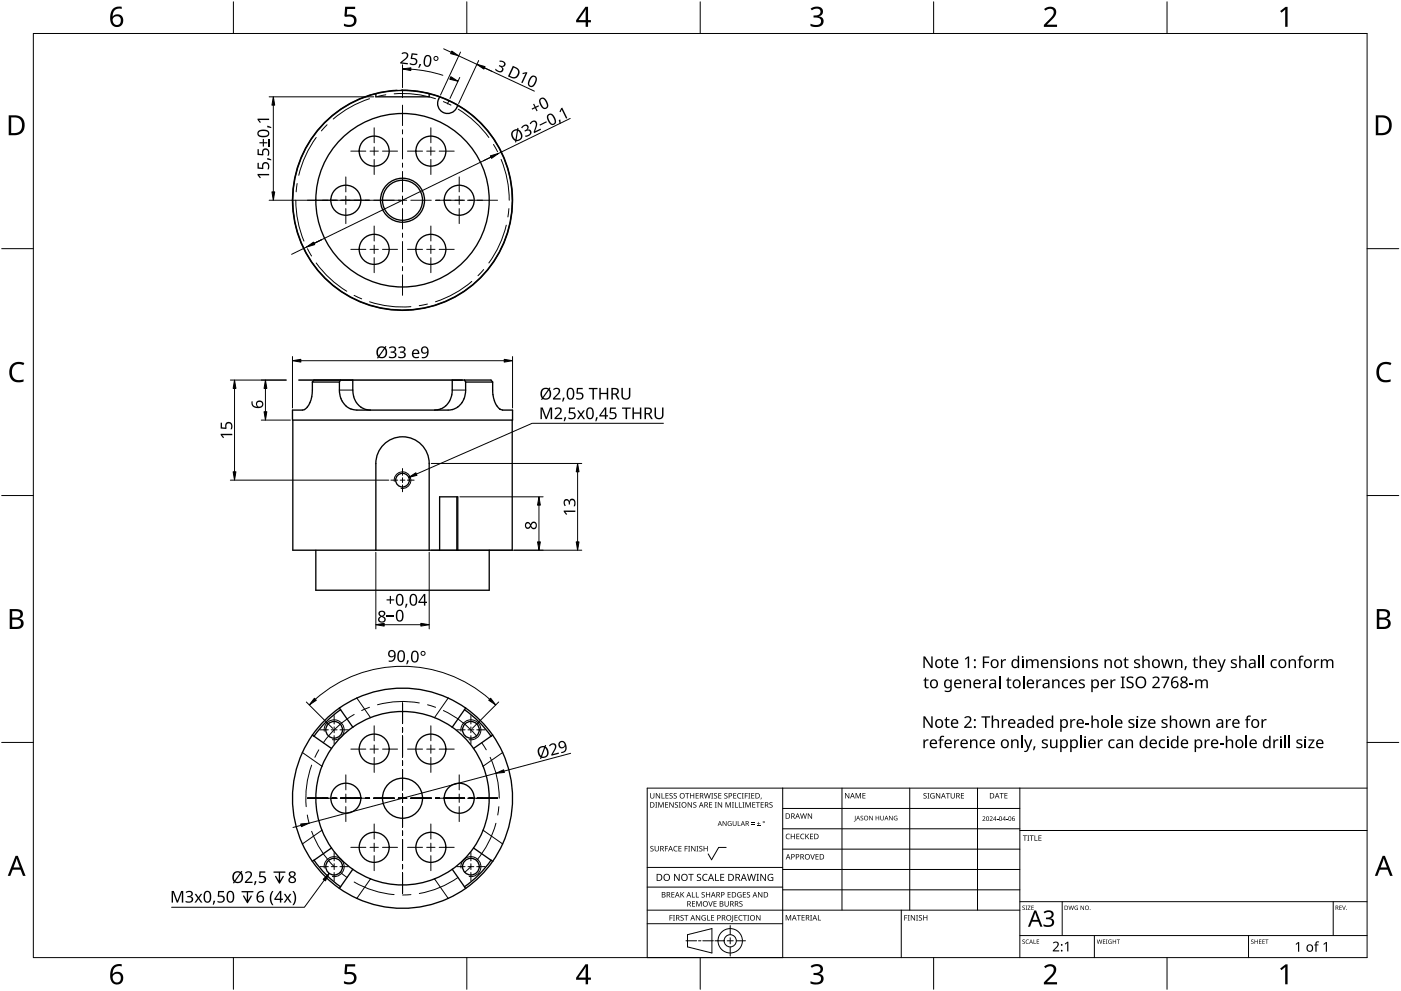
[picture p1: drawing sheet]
<svg xmlns="http://www.w3.org/2000/svg" width="420mm" height="297mm" viewBox="0 0 420 297" stroke-linecap="round" stroke-linejoin="round" font-family="sans-serif">
<g fill="none" stroke="#000" stroke-width=".4">
<path d="M112.7 28.1a32.9 32.9 0 0 0-20.7 48 32.9 32.9 0 0 0 51.8 7.4 32.9 32.9 0 0 0-6.5-51.9M112.7 28.1v.9h16v-.9M120.3 27a33 33 0 0 1 29.7 48.1 33 33 0 0 1-56.4 3.8 33 33 0 0 1 23.1-51.6l2.4-.2M128.7 28.1a32.9 32.9 0 0 0-16 0M128.7 28.1l3.1 1M131.8 29.1l5.5 2.5M131.8 29.1a3.1 3.1 0 0 0 1.2 4.6 3.1 3.1 0 0 0 4.3-2.1M93.7 114.5v2.4a6.7 6.7 0 0 1-2.6 5.9l-3.4 .1v3h66v-3h-3a4.7 4.7 0 0 1-2.8-4.2l-.2-4.2M93.7 114.5l.5-.6h11.6v3a5.5 5.5 0 0 0 5.3 6M93.7 114.5h8.1M101.8 114.5v2.4a5.6 5.6 0 0 0 5.2 6h27.4a5.5 5.5 0 0 0 5.2-6v-2.4M102.1 113.9l-.3 .6"/>
<path d="M139.3 113.9l.3 .6M139.6 114.5h8.1M147.7 114.5l-.4-.6h-11.7v3a5.6 5.6 0 0 1-5.3 6M87.8 125.9v39h65.8v-39M94.7 164.9v12h52v-12M112.7 164.9v-26a8 8 0 0 1 8-8 8 8 0 0 1 8 8v26M131.8 164.9v-16h5.5v16M101.8 212.2a33 33 0 0 0-8.1 8.1M101.8 212.2a33 33 0 0 1 37.8 0M101.8 212.2l4 5.8M102.1 212.7a32.4 32.4 0 0 0-7.9 8M105.8 218a26 26 0 0 0-6.4 6.3"/>
<path d="M135.6 218a26 26 0 0 0-29.8 0M135.6 218a26 26 0 0 1 6.4 6.3M139.3 212.7a32.4 32.4 0 0 1 8 8M139.6 212.2a33 33 0 0 1 8.1 8.1M139.6 212.2l-4 5.8M93.7 220.3a33 33 0 0 0 0 37.9M93.7 220.3l5.7 4M99.4 224.3a26 26 0 0 0 0 29.9M142 224.3a26 26 0 0 1 0 29.9M147.7 220.3a33 33 0 0 1 0 37.9M147.7 220.3l-5.7 4M93.7 258.2a33 33 0 0 0 8.1 8.1"/>
<path d="M94.2 257.8a32.4 32.4 0 0 0 7.9 8M99.4 254.2a26 26 0 0 0 6.4 6.4M99.4 254.2l-5.7 4M142 254.2l5.3 3.6M142 254.2a26 26 0 0 1-6.4 6.4M147.3 257.8a32.4 32.4 0 0 1-8 8M147.3 257.8l.4 .4M147.7 258.2a33 33 0 0 1-8.1 8.1M105.8 260.6l-4 5.7M135.6 260.6l4 5.7M135.6 260.6a26 26 0 0 1-29.8 0M139.6 266.3a33 33 0 0 1-37.8 0"/>
<circle cx="112.2" cy="45.3" r="4.5"/>
<circle cx="129.2" cy="45.3" r="4.5"/>
<circle cx="103.7" cy="60" r="4.5"/>
<circle cx="112.2" cy="74.7" r="4.5"/>
<circle cx="120.7" cy="60" r="6.6"/>
<circle cx="120.7" cy="60" r="6"/>
<circle cx="120.7" cy="60" r="26"/>
<circle cx="129.2" cy="74.7" r="4.5"/>
<circle cx="137.7" cy="60" r="4.5"/>
<circle cx="120.7" cy="143.9" r="2.05"/>
<circle cx="100.2" cy="218.8" r="2.5"/>
<circle cx="141.2" cy="218.8" r="2.5"/>
<circle cx="103.7" cy="239.3" r="4.5"/>
<circle cx="112.2" cy="224.5" r="4.5"/>
<circle cx="120.7" cy="239.3" r="6"/>
<circle cx="129.2" cy="224.5" r="4.5"/>
<circle cx="137.7" cy="239.3" r="4.5"/>
<circle cx="100.2" cy="259.8" r="2.5"/>
<circle cx="112.2" cy="254" r="4.5"/>
<circle cx="129.2" cy="254" r="4.5"/>
<circle cx="141.2" cy="259.8" r="2.5"/>
</g>
<path d="M101.8 116.9h4M135.6 116.9h4M137 148.9v16M107 209.2l4.1 5.9M134.4 209.2l-4.1 5.9M90.7 225.6l5.9 4.1M150.7 225.6l-5.8 4.1M96.6 248.9l-5.9 4.1M144.9 248.9l5.8 4.1M111.1 263.4l-4.1 5.9M130.3 263.4l4.1 5.9" fill="none" stroke="#000" stroke-width=".3"/>
<path d="M118.2 144.3a2.5 2.5 0 0 1 2.4-2.9 2.5 2.5 0 0 1 2.6 2.7 2.5 2.5 0 0 1-2.9 2.3M97.2 219.2a3 3 0 0 1 2.9-3.4 3 3 0 0 1 3.1 3.2 3 3 0 0 1-3.5 2.7M138.2 219.2a3 3 0 0 1 2.9-3.4 3 3 0 0 1 3.1 3.2 3 3 0 0 1-3.5 2.7M97.2 260.2a3 3 0 0 1 2.9-3.4 3 3 0 0 1 3.1 3.2 3 3 0 0 1-3.5 2.7M138.2 260.2a3 3 0 0 1 2.9-3.4 3 3 0 0 1 3.1 3.2 3 3 0 0 1-3.5 2.7" fill="none" stroke="#000" stroke-width=".3"/>
<path d="M10 10h400v277h-400z" fill="none" stroke="#000" stroke-width=".3"/>
<g fill="none" stroke="#000" stroke-width=".3">
<path d="M70 .5v9.5M140 .5v9.5M210 .5v9.5M280 .5v9.5M350 .5v9.5M.5 74.5h9.5M410 74.5h9.5M.5 148.5h9.5M410 148.5h9.5M.5 222.5h9.5M410 222.5h9.5M70 287v9.5"/>
<path d="M140 287v9.5M210 287v9.5M280 287v9.5M350 287v9.5"/>
</g>
<g fill="#000">
<path d="M103.5 2h3v.7h-2.4l-.1 1.7a1.98 1.98 0 0 1 2.4 .4 1.98 1.98 0 0 1 .2 2.5 2.88 2.88 0 0 1-3.5 .5v-.7a1.93 1.93 0 0 0 3-.6 1.37 1.37 0 0 0-.5-1.4 1.37 1.37 0 0 0-1.4-.1l-.5 .1-.4-.3zM243.1 2.6a2.32 2.32 0 0 1 3.7 .5 1.47 1.47 0 0 1-1.2 1.8 1.59 1.59 0 0 1 1.4 1.8 1.59 1.59 0 0 1-1.8 1.4l-2.1-.3v-.7a2.12 2.12 0 0 0 3.1-.5 1.21 1.21 0 0 0-1.6-1.3h-.6v-.7a1.53 1.53 0 0 0 2.1-1.1 1.49 1.49 0 0 0-2.6-.4zM313.1 2.7a2.03 2.03 0 0 1 2.1-.8 2.03 2.03 0 0 1 1.6 1.7 3.9 3.9 0 0 1-1.6 2.5l-1.2 1.3h3v.7h-3.9v-.6l1.5-1.6a2.56 2.56 0 0 0 1.3-2.9 1.62 1.62 0 0 0-2.4 .2zM383.9 3.3l1.6-1.2h.6v5.9h-.7l.1-5.2-1.2 1zM3.5 109.3a3.3 3.3 0 0 1 3.8-.5l-.3 .7a2.26 2.26 0 0 0-2.6 0 2.26 2.26 0 0 0-.8 2.6 2.12 2.12 0 0 0 3.1 1.7l.4-.1v.7a2.98 2.98 0 0 1-3.4-.4 2.98 2.98 0 0 1-.8-3.3zM413.5 109.3a3.3 3.3 0 0 1 3.8-.5l-.3 .7a2.26 2.26 0 0 0-2.7 0 2.26 2.26 0 0 0-.7 2.6 2.12 2.12 0 0 0 3.1 1.7l.4-.1v.7a2.98 2.98 0 0 1-3.4-.4 2.98 2.98 0 0 1-.8-3.3zM103.5 289h3v.7h-2.4l-.1 1.7a1.98 1.98 0 0 1 2.4 .4 1.98 1.98 0 0 1 .2 2.5 2.88 2.88 0 0 1-3.5 .4v-.6a1.93 1.93 0 0 0 3-.7 1.37 1.37 0 0 0-.5-1.3 1.37 1.37 0 0 0-1.4-.1l-.5 .1-.4-.3zM243.1 289.6a2.32 2.32 0 0 1 3.7 .5 1.47 1.47 0 0 1-1.2 1.8 1.59 1.59 0 0 1 1.4 1.8 1.59 1.59 0 0 1-1.8 1.4l-2.1-.3v-.7a2.12 2.12 0 0 0 3.1-.5 1.21 1.21 0 0 0-1.6-1.4h-.6v-.6a1.53 1.53 0 0 0 2.1-1.1 1.49 1.49 0 0 0-2.6-.4zM313.1 289.7a2.03 2.03 0 0 1 2.1-.8 2.03 2.03 0 0 1 1.6 1.7 3.9 3.9 0 0 1-1.6 2.5l-1.2 1.3h3v.7h-3.9v-.7l1.5-1.5a2.56 2.56 0 0 0 1.3-2.9 1.62 1.62 0 0 0-2.4 .2zM383.9 290.3l1.6-1.2h.6v5.9h-.7l.1-5.2-1.2 1z"/>
<path d="M33.9 2.6a2.88 2.88 0 0 1 2.6-.6v.7a2.02 2.02 0 0 0-2.7 2.3 1.83 1.83 0 0 1 2.6-.3 1.83 1.83 0 0 1 .3 2.6 2.07 2.07 0 0 1-2.6 .6 2.07 2.07 0 0 1-1.1-2.4 4 4 0 0 1 .9-2.9zM33.7 6.2a1.3 1.3 0 0 0 2.6 0 1.3 1.3 0 0 0-2.6 0z"/>
<path d="M175.6 2h.8v4h.8v.7h-.8v1.3h-.8v-1.3h-2.8v-.6zM175.6 2.8l-2.1 3.2h2.1z"/>
<path d="M2.6 34.6h1.8a2.99 2.99 0 0 1 3 3 2.99 2.99 0 0 1-3.1 2.9h-1.7zM3.4 35.2v4.7h.8a2.35 2.35 0 0 0 2.4-2.1 2.35 2.35 0 0 0-2-2.6z"/>
<path d="M412.6 34.6h1.8a2.99 2.99 0 0 1 3 3 2.99 2.99 0 0 1-3.1 2.9h-1.7zM413.3 35.2v4.7h.9a2.35 2.35 0 0 0 2.4-2.1 2.35 2.35 0 0 0-2-2.6z"/>
<path d="M2.9 182.6h1.7a1.68 1.68 0 0 1 2.3 1.7 1.37 1.37 0 0 1-1.2 1.1 1.61 1.61 0 0 1 1.4 2 1.61 1.61 0 0 1-2.1 1.1h-2.1zM3.7 185.7v2.2h1.2a1.13 1.13 0 0 0 1.4-1.1 1.13 1.13 0 0 0-1.5-1.1zM3.7 183.2v1.9h1.1a1.02 1.02 0 0 0 1.3-1 1.02 1.02 0 0 0-1.4-.9z"/>
<path d="M412.9 182.6h1.7a1.68 1.68 0 0 1 2.3 1.7 1.37 1.37 0 0 1-1.2 1.1 1.61 1.61 0 0 1 1.3 2 1.61 1.61 0 0 1-2 1.1h-2.1zM413.7 185.7v2.2h1.2a1.13 1.13 0 0 0 1.4-1.1 1.13 1.13 0 0 0-1.5-1.1zM413.7 183.2v1.9h1.1a1.02 1.02 0 0 0 1.3-1 1.02 1.02 0 0 0-1.5-.9z"/>
<path d="M4.7 256.5h.6l2.4 6h-.8l-.7-1.8h-2.4l-.7 1.8h-.8zM5 257.3l-.9 2.7h1.8z"/>
<path d="M414.7 256.5h.6l2.4 6h-.8l-.7-1.8h-2.4l-.7 1.8h-.8zM415 257.3l-1 2.7h1.9z"/>
<path d="M33.9 289.6a2.88 2.88 0 0 1 2.6-.6v.7a2.02 2.02 0 0 0-2.7 2.3 1.83 1.83 0 0 1 2.6-.3 1.83 1.83 0 0 1 .3 2.6 2.07 2.07 0 0 1-2.6 .6 2.07 2.07 0 0 1-1.1-2.4 4 4 0 0 1 .9-2.9zM33.7 293.2a1.3 1.3 0 0 0 2.6 0 1.3 1.3 0 0 0-2.6 0z"/>
<path d="M175.6 289h.8v4h.8v.7h-.8v1.3h-.8v-1.3h-2.8v-.6zM175.6 289.8l-2.1 3.2h2.1z"/>
</g>
<g fill="none" stroke="#000" stroke-width=".3">
<path d="M234.7 236.2v50.8h-40.6v-50.8h215.9M252.5 236.2v36.6M272.8 236.2v36.6M293.2 236.2v36.6M305.9 236.2v50.8M217.8 254h-2.3l-2.1 3.7-1-1.8M234.7 242.3h71.2M234.7 248.4h71.2M234.7 254.5h71.2M305.9 248.9h104.1M194.1 276.9h40.6M194.1 272.8h111.8"/>
<path d="M194.1 265.9h40.6M194.1 260h40.6M219 277.4v2.8M234.7 260.6h71.2M234.7 266.7h71.2M270.3 272.8v14.2M305.9 270.3h104.1M318.6 270.3v10.1M399.8 270.3v10.1M205.7 282h3.2M206.2 280.2l7.3-1.9v7.3l-7.3-1.8zM209.5 282h.7"/>
<path d="M210.8 282h3.2M214.4 282h2.8M218.1 282h1.8M219 281.1v1.8M219 283.8v2.8M220.8 282h2.8M305.9 280.4h104.1M328.2 280.4v6.6M374.4 280.4v6.6"/>
<circle cx="219" cy="282" r="1.83"/>
<circle cx="219" cy="282" r="3.7"/>
</g>
<g fill="#000">
<path d="M195 237.7h.2v1.1a.42 .42 0 0 0 .4 .4 .42 .42 0 0 0 .4-.4v-1.1h.2v1.1a.62 .62 0 0 1-.6 .6 .62 .62 0 0 1-.6-.6zM196.7 237.7h.2l.9 1.4v-1.4h.2v1.6h-.3l-.8-1.3v1.3h-.2zM198.4 237.7h.2v1.5h.7v.1h-.9zM199.6 237.7h.9v.2h-.7v.5h.6v.2h-.6v.6h.7v.1h-.9zM200.8 237.9l.6-.2 .3 .1v.2a.38 .38 0 0 0-.5-.2 .38 .38 0 0 0-.2 .5 .38 .38 0 0 0 .5 .2 .53 .53 0 0 1 .1 .8 .53 .53 0 0 1-.8 0v-.2a.41 .41 0 0 0 .6 .1 .41 .41 0 0 0 .1-.5 .41 .41 0 0 0-.5-.2zM202.1 237.9l.5-.2 .4 .1-.1 .2a.38 .38 0 0 0-.5-.2 .38 .38 0 0 0-.2 .5 .38 .38 0 0 0 .5 .2 .53 .53 0 0 1 .2 .8 .53 .53 0 0 1-.8 0v-.2a.41 .41 0 0 0 .5 .1 .41 .41 0 0 0 .2-.5 .41 .41 0 0 0-.6-.2zM205.5 237.7h1.2v.2h-.5v1.4h-.2v-1.4h-.5zM207 237.7h.2v.7h.8v-.7h.2v1.6h-.2v-.7h-.8v.7h-.2zM208.6 237.7h.9v.2h-.7v.5h.7v.2h-.7v.6h.7v.1h-.9zM211.1 237.7h.2l.4 1.4 .3-1.4h.2l.4 1.4 .4-1.4h.2l-.5 1.6h-.2l-.4-1.3-.3 1.3h-.3zM213.3 237.7h.6l-.2 .2v1.3l.2 .1h-.6l.2-.1v-1.3zM214.2 237.9l.5-.2 .4 .1-.1 .2a.38 .38 0 0 0-.5-.2 .38 .38 0 0 0-.2 .5 .38 .38 0 0 0 .5 .2 .53 .53 0 0 1 .2 .8 .53 .53 0 0 1-.8 0v-.2a.41 .41 0 0 0 .5 .1 .41 .41 0 0 0 .2-.5 .41 .41 0 0 0-.6-.2z"/>
<path d="M215.4 237.7h.9v.2h-.7v.5h.7v.2h-.7v.6h.7v.1h-.9zM217.3 237.9l.5-.2 .4 .1-.1 .2a.38 .38 0 0 0-.5-.2 .38 .38 0 0 0-.2 .5 .38 .38 0 0 0 .5 .2 .53 .53 0 0 1 .2 .8 .53 .53 0 0 1-.8 0v-.2a.41 .41 0 0 0 .5 .1 .41 .41 0 0 0 .2-.5 .41 .41 0 0 0-.6-.2zM219.9 237.7h.9v.2h-.7v.5h.7v.2h-.7v.6h.7v.1h-.9zM221.3 237.9l.6-.2 .4 .1-.1 .2a.65 .65 0 0 0-.9 .6 .65 .65 0 0 0 .9 .5 .77 .77 0 0 1-1.1-.1 .77 .77 0 0 1 .2-1.1zM222.5 237.7h.5l-.1 .2v1.3l.1 .1h-.5l.2-.1v-1.3zM223.4 237.7h.9v.2h-.7v.6h.6v.2h-.6v.6h-.2zM224.4 237.7h.6l-.2 .2v1.3l.2 .1h-.6l.2-.1v-1.3zM225.3 237.7h.9v.2h-.7v.5h.7v.2h-.7v.6h.7v.1h-.9zM228.2 239.1h.2l-.3 .5zM253.4 237.7h.3l.8 1.3v-1.3h.2v1.6h-.2l-.9-1.3v1.3h-.2zM256.6 237.7h.3l.5 1.3 .5-1.3h.3v1.6h-.2v-1.4l-.7 1.4-.5-1.4v1.4h-.2zM258.6 237.7h1v.2h-.7v.5h.6v.2h-.6v.5h.7v.2h-1z"/>
<path d="M277 237.9l.6-.2 .3 .1-.1 .2a.38 .38 0 0 0-.5-.2 .38 .38 0 0 0-.1 .5 .38 .38 0 0 0 .5 .2 .53 .53 0 0 1 .1 .8 .53 .53 0 0 1-.8 0v-.2a.41 .41 0 0 0 .6 .1 .41 .41 0 0 0 .1-.5 .41 .41 0 0 0-.5-.2zM278.1 237.7h.6l-.2 .2v1.3l.2 .1h-.6l.2-.1v-1.3zM279.2 237.9l.7-.2 .4 .1-.1 .2a.67 .67 0 0 0-1 .5 .67 .67 0 0 0 .9 .6v-.4h-.4v-.2h.6v.8a.88 .88 0 0 1-1.2-.2 .88 .88 0 0 1 .1-1.2zM280.7 237.7h.2l.9 1.4v-1.4h.2v1.6h-.3l-.8-1.3v1.3h-.2zM283.7 237.7h1.2v.2h-.5v1.4h-.2v-1.4h-.5zM285.1 237.7h.2v1.1a.42 .42 0 0 0 .4 .4 .42 .42 0 0 0 .4-.4v-1.1h.2v1.1a.62 .62 0 0 1-.6 .6 .62 .62 0 0 1-.6-.6zM288.2 237.7h.9v.2h-.7v.5h.7v.2h-.7v.6h.7v.1h-.9zM299.8 237.7h1.2v.2h-.5v1.4h-.2v-1.4h-.5zM301.2 237.7h.9v.2h-.7v.5h.7v.2h-.7v.5h.7v.2h-.9zM195.1 253.7l.6-.2 .3 .1-.1 .2a.38 .38 0 0 0-.5-.1 .38 .38 0 0 0-.1 .5 .38 .38 0 0 0 .4 .2 .53 .53 0 0 1 .2 .7 .53 .53 0 0 1-.8 .1v-.2a.41 .41 0 0 0 .6 .1 .41 .41 0 0 0 .1-.6 .41 .41 0 0 0-.6-.2zM196.5 240.4h.6l-.2 .2v1.3l.2 .2h-.6l.2-.2v-1.3zM196.3 253.6h.2v1a.42 .42 0 0 0 .5 .4 .42 .42 0 0 0 .4-.4v-1h.2v1a.62 .62 0 0 1-.6 .6 .62 .62 0 0 1-.7-.6z"/>
<path d="M197.4 240.4h.3l.5 1.4 .5-1.4h.3v1.7h-.2v-1.5l-.7 1.5-.5-1.5v1.5h-.2zM199.4 253.6h.9v.1h-.7v.6h.7v.2h-.7v.7h-.2zM199.5 240.4h.9v.2h-.7v.5h.6v.2h-.6v.6h.7v.2h-.9zM200.7 240.4h.3l.8 1.4v-1.4h.2v1.7h-.2l-.9-1.4v1.4h-.2zM202.2 253.8l.5-.3 .5 .1-.1 .2a.65 .65 0 0 0-.9 .6 .65 .65 0 0 0 .9 .6 .77 .77 0 0 1-1.1-.1 .77 .77 0 0 1 .2-1.1zM202.5 240.6l.5-.2 .3 .1v.2a.38 .38 0 0 0-.5-.2 .38 .38 0 0 0-.2 .5 .38 .38 0 0 0 .5 .2 .53 .53 0 0 1 .1 .8 .53 .53 0 0 1-.8 0l.1-.1a.41 .41 0 0 0 .5 0 .41 .41 0 0 0 .1-.5 .41 .41 0 0 0-.5-.2zM203.6 240.4h.6l-.2 .2v1.3l.2 .2h-.6l.2-.2v-1.3zM203.5 253.6h.9v.1h-.7v.6h.6v.1h-.6v.6h.7v.2h-.9zM205.3 253.6h.9v.1h-.7v.6h.7v.2h-.7v.7h-.2zM206.4 253.6h.6l-.2 .1v1.3l.2 .2h-.6l.2-.2v-1.3zM206.2 240.4h.3l.8 1.4v-1.4h.2v1.7h-.2l-.9-1.4v1.4h-.2zM207.3 253.6h.2l.9 1.3v-1.3h.2v1.6h-.3l-.8-1.4v1.4h-.2z"/>
<path d="M208 240.6l.5-.2 .3 .1v.2a.38 .38 0 0 0-.5-.2 .38 .38 0 0 0-.2 .5 .38 .38 0 0 0 .5 .2 .53 .53 0 0 1 .2 .8 .53 .53 0 0 1-.9 0l.1-.1a.41 .41 0 0 0 .5 0 .41 .41 0 0 0 .1-.5 .41 .41 0 0 0-.5-.2zM208.9 253.6h.6l-.2 .1v1.3l.2 .2h-.6l.2-.2v-1.3zM209.8 253.7l.5-.2 .3 .1v.2a.38 .38 0 0 0-.5-.1 .38 .38 0 0 0-.2 .5 .38 .38 0 0 0 .5 .2 .53 .53 0 0 1 .2 .7 .53 .53 0 0 1-.9 .1l.1-.2a.41 .41 0 0 0 .5 .1 .41 .41 0 0 0 .1-.6 .41 .41 0 0 0-.5-.2zM211 253.6h.2v.7h.8v-.7h.2v1.6h-.2v-.8h-.8v.8h-.2zM212.7 240.4h.9v.2h-.7v.5h.6v.2h-.6v.6h.7v.2h-.9zM214.4 240.4h.6l-.2 .2v1.3l.2 .2h-.6l.2-.2v-1.3zM215.3 240.4h.2l.9 1.4v-1.4h.2v1.7h-.3l-.8-1.4v1.4h-.2zM216.7 246.1h.2l.8 1.2v-1.2h.2v1.5h-.2l-.8-1.2v1.2h-.2zM217.6 240.4h.3l.5 1.4 .5-1.4h.3v1.7h-.2v-1.5l-.7 1.5-.5-1.5v1.5h-.2zM218.4 246.3l.6-.2 .4 .1-.2 .1a.6 .6 0 0 0-.8 .5 .6 .6 0 0 0 .8 .6v-.4l-.3-.2h.5v.7a.8 .8 0 0 1-1-.2 .8 .8 0 0 1 0-1zM219.5 240.4h.6l-.2 .2v1.3l.2 .2h-.6l.2-.2v-1.3zM220.4 240.4h.2v1.5h.7v.2h-.9z"/>
<path d="M219.7 246.1h.2v.9a.38 .38 0 0 0 .4 .4 .38 .38 0 0 0 .4-.4v-.9h.2v.9a.56 .56 0 0 1-.6 .6 .56 .56 0 0 1-.6-.6zM221.3 246.1h.1v1.3h.7v.2h-.8zM221.6 240.4h.2v1.5h.7v.2h-.9zM222.7 240.4h.5l-.1 .2v1.3l.1 .2h-.5l.1-.2v-1.3zM223.6 240.4h.3l.5 1.4 .5-1.4h.3v1.7h-.2v-1.5l-.7 1.5-.6-1.5v1.5h-.1zM225.3 247l1 .1zM225.3 246.6l1 .1zM225.6 240.4h.9v.2h-.7v.5h.7v.2h-.7v.6h.7v.2h-.9zM227 247.4l1 .2zM226.7 240.4h1.2v.2h-.5v1.5h-.2v-1.5h-.5zM227.4 246.3l.2 .5h.4l-.4 .1v.4l-.2-.4h-.4l.4-.1zM228.1 240.4h.9v.2h-.7v.5h.7v.2h-.7v.6h.7v.2h-.9z"/>
<path d="M230.8 240.6l.6-.2 .3 .1-.1 .2a.38 .38 0 0 0-.5-.2 .38 .38 0 0 0-.1 .5 .38 .38 0 0 0 .4 .2 .53 .53 0 0 1 .2 .8 .53 .53 0 0 1-.8 0v-.1a.41 .41 0 0 0 .6 0 .41 .41 0 0 0 .1-.5 .41 .41 0 0 0-.6-.2zM235.8 250.1l.6-.2 .5 .1-.1 .2a.65 .65 0 0 0-1 .5 .65 .65 0 0 0 1 .6 .77 .77 0 0 1-1.1-.1 .77 .77 0 0 1 .1-1.1zM237.2 249.9h.2v.7h.8v-.7h.2v1.6h-.2v-.7h-.8v.7h-.2zM238.8 249.9h.9v.2h-.7v.5h.7v.2h-.7v.5h.7v.2h-.9zM240.2 250.1l.6-.2 .4 .1v.2a.65 .65 0 0 0-1 .5 .65 .65 0 0 0 1 .6 .77 .77 0 0 1-1.1-.1 .77 .77 0 0 1 .1-1.1zM240 243.8h.2l.3 1.4 .4-1.4h.2l.4 1.4 .3-1.4h.2l-.4 1.6h-.2l-.4-1.4-.4 1.4h-.2zM241.5 249.9h.2v.8l.7-.8h.3l-.7 .7 .7 .9h-.2l-.6-.7-.2 .7h-.2zM243 256h.2l.5 1.4 .4-1.4h.3l-.6 1.6h-.2zM242.3 243.8h.2l.9 1.3-.1-1.3h.2v1.6h-.2l-.9-1.3v1.3h-.1zM242.9 249.9h.9v.2h-.7v.5h.7v.2h-.7v.5h.7v.2h-.9zM244.6 256h.9v.2h-.7v.5h.6v.2h-.6v.5h.7v.2h-.9zM256.4 244.5h.2v1.5l-.5 .2v-.1l.3-.2z"/>
<path d="M258.1 244.7l.5-.2 .2 .2a.33 .33 0 0 0-.4-.1 .33 .33 0 0 0-.1 .5 .33 .33 0 0 0 .4 .1 .43 .43 0 0 1 0 .7 .43 .43 0 0 1-.6-.2 .33 .33 0 0 0 .4 .1 .33 .33 0 0 0 .1-.5l-.5-.3zM260.7 244.5h.2l.7 1.2v-1.2h.2v1.4h-.2l-.8-1.1v1.1h-.1zM262.6 244.5h.2v.6h.7v-.6h.2v1.4h-.2v-.6h-.7v.6h-.2zM264 244.5h.2v.9a.35 .35 0 0 0 .3 .4 .35 .35 0 0 0 .4-.4v-.9h.2v.9a.52 .52 0 0 1-.6 .5 .52 .52 0 0 1-.5-.5zM266.6 244.5h.2l.8 1.2v-1.2h.1v1.4h-.2l-.7-1.1v1.1h-.2zM268.2 244.7l.9-.1-.2 .1a.56 .56 0 0 0-.7 .6 .56 .56 0 0 0 .8 .4v-.4l-.3-.1h.4v.6a.74 .74 0 0 1-.9-.1 .74 .74 0 0 1 0-1zM294.6 244.8a.49 .49 0 0 1 .8 .1 .49 .49 0 0 1-.3 .7l-.3 .3 .7 .2h-.9l.4-.5a.37 .37 0 0 0 .4-.6 .37 .37 0 0 0-.7-.1zM296.8 244.8a.49 .49 0 0 1 .8 .1 .49 .49 0 0 1-.3 .7l-.3 .3 .7 .2h-.9l.4-.5a.37 .37 0 0 0 .3-.6 .37 .37 0 0 0-.6-.1zM299 245.5l.4 .1zM301.8 245.5l.4 .1zM306.8 250.4h1.2v.2h-.5v1.4h-.2v-1.4h-.5zM308.1 250.4h.6l-.2 .2v1.3l.2 .1h-.6l.2-.1v-1.3z"/>
<path d="M308.8 250.4h1.2v.2h-.5v1.4h-.2v-1.4h-.5zM310.2 250.4h.3v1.4h.7v.2h-1zM311.4 250.4h.9v.2h-.7v.5h.7v.2h-.7v.5h.7v.2h-.9zM200.8 274.3h.9v.2h-.7v.5h.7v.2h-.7v.7h-.2zM201.4 267.4h.9v.2h-.7v.5h.6v.1h-.6v.6h.7v.2h-.9zM201.8 274.3h.6l-.2 .2v1.3l.2 .1h-.6l.2-.1v-1.3zM202.2 261.9h.3l1.1 1.8v-1.8h.2v2.1h-.3l-1.1-1.7v1.7h-.2zM204.1 274.4l.6-.1 .3 .1v.1a.38 .38 0 0 0-.5-.1 .38 .38 0 0 0-.2 .5 .38 .38 0 0 0 .5 .2 .53 .53 0 0 1 .1 .8 .53 .53 0 0 1-.8 0l.1-.2a.41 .41 0 0 0 .5 .1 .41 .41 0 0 0 .1-.6 .41 .41 0 0 0-.5-.1zM204.1 267.4h.2v.8l.7-.8h.2l-.6 .7 .7 .9h-.3l-.6-.8-.1 .8h-.2zM205.2 274.3h1.2v.2h-.5v1.4h-.2v-1.4h-.5zM206.4 261.9h1.6v.3h-.6v1.8h-.3v-1.8h-.7zM207.5 267.4h.2v1.4h.7v.2h-.9z"/>
<path d="M207.5 270.1h.9v.2h-.7v.5h.7v.2h-.7v.6h.7v.1h-.9zM208.7 267.4h.2v1.4h.7v.2h-.9zM208.8 270.1h.3l.5 1.3 .5-1.3h.3v1.6h-.2v-1.4l-.7 1.4-.5-1.4v1.4h-.2zM208.7 274.3h.2l.9 1.3v-1.3h.2v1.6h-.3l-.8-1.3v1.3h-.2zM209.1 262.1l.4-.2 .7 .1-.2 .2a.44 .44 0 0 0-.7 .2 .44 .44 0 0 0 .5 .5 .66 .66 0 0 1 .4 1 .66 .66 0 0 1-1 .1h-.2v-.3l.3 .1a.47 .47 0 0 0 .7-.3 .47 .47 0 0 0-.6-.5l-.4-.3zM210.6 274.5l.7-.2 .4 .1-.1 .1a.67 .67 0 0 0-1 .5 .67 .67 0 0 0 .9 .7v-.5h-.4v-.1h.6v.8a.88 .88 0 0 1-1.2-.2 .88 .88 0 0 1 .1-1.2zM210.5 267.5l.5-.1 .4 .1-.1 .1a.38 .38 0 0 0-.5-.1 .38 .38 0 0 0-.2 .5 .38 .38 0 0 0 .5 .2 .53 .53 0 0 1 .2 .8 .53 .53 0 0 1-.8 0v-.2a.41 .41 0 0 0 .5 .1 .41 .41 0 0 0 .1-.6 .41 .41 0 0 0-.5-.1zM210.9 262.2l.7-.3 .6 .1-.1 .3a.84 .84 0 0 0-1.2 .7 .84 .84 0 0 0 1.2 .8v.2a1.1 1.1 0 0 1-1.4-.4 1.1 1.1 0 0 1 .2-1.4zM212.1 274.3h.2v1.4h.7v.2h-.9zM212.4 270.1h.2l.5 1.4 .5-1.4h.2l-.6 1.6h-.2zM211.7 267.4h.2v.7h.9v-.7h.2v1.6h-.2v-.8h-.9v.8h-.2zM213.3 274.3h.9v.2h-.7v.5h.6v.2h-.6v.5h.7v.2h-.9z"/>
<path d="M214.5 261.9h.2v1.9h1v.2h-1.2zM214 270.1h.9v.2h-.7v.5h.7v.2h-.7v.6h.7v.1h-.9zM216 261.9h1.2v.3h-.9v.6h.8v.3h-.8v.7h.9v.2h-1.2zM217.3 270.1h.2v1.1a.42 .42 0 0 0 .4 .4 .42 .42 0 0 0 .4-.4v-1.1h.2v1.1a.62 .62 0 0 1-.6 .6 .62 .62 0 0 1-.6-.6zM218.2 267.4h.9v.2h-.7v.5h.7v.1h-.7v.6h.7v.2h-.9zM219.6 274.3h.3l-.1 1.7-.5 .3v-.2l.3-.1zM220.3 274.3h.9v.2h-.7v.5h.6v.2h-.6v.5h.7v.2h-.9zM221.3 267.6l.7-.2 .4 .1-.1 .1a.67 .67 0 0 0-1 .5 .67 .67 0 0 0 .9 .7v-.5h-.4v-.2h.6v.8a.88 .88 0 0 1-1.2-.1 .88 .88 0 0 1 .1-1.2zM221.7 274.5l.5-.2 .5 .1-.1 .1a.65 .65 0 0 0-.9 .6 .65 .65 0 0 0 .9 .6 .77 .77 0 0 1-1.1-.1 .77 .77 0 0 1 .2-1.1zM221.8 270.3l.5-.2 .4 .1-.1 .2a.38 .38 0 0 0-.5-.2 .38 .38 0 0 0-.2 .5 .38 .38 0 0 0 .5 .2 .53 .53 0 0 1 .2 .8 .53 .53 0 0 1-.8 0v-.2a.41 .41 0 0 0 .5 .1 .41 .41 0 0 0 .2-.5 .41 .41 0 0 0-.6-.2zM222.8 274.3h1.2v.2h-.5v1.4h-.2v-1.4h-.5zM222.8 267.4h.9v.2h-.7v.5h.7v.1h-.7v.6h.7v.2h-.9z"/>
<path d="M224.1 274.3h.6l-.2 .2v1.3l.2 .1h-.6l.2-.1v-1.3zM224 267.5l.6-.1 .3 .1v.1a.38 .38 0 0 0-.5-.1 .38 .38 0 0 0-.2 .5 .38 .38 0 0 0 .5 .2 .53 .53 0 0 1 .1 .8 .53 .53 0 0 1-.8 0l.1-.2a.41 .41 0 0 0 .5 .1 .41 .41 0 0 0 .1-.6 .41 .41 0 0 0-.5-.1zM224 261.9h.3l.4 1.8 .5-1.8h.3l.5 1.8 .4-1.8h.3l-.6 2.1h-.2l-.5-1.8-.5 1.8h-.3zM226.9 261.9h.7l-.2 .3v1.6l.2 .2h-.7l.2-.2v-1.6zM226.8 274.3h.2l.9 1.3v-1.3h.2v1.6h-.3l-.8-1.3v1.3h-.2zM227.3 267.4h.3l.8 1.3v-1.3h.2v1.6h-.2l-.9-1.3v1.3h-.2zM228 261.9h.3l1.2 1.8-.1-1.8h.3v2.1h-.3l-1.1-1.7v1.7h-.3zM230.5 262.2l.9-.3 .5 .1-.1 .3a.87 .87 0 0 0-1.4 .6 .87 .87 0 0 0 1.2 .9v-.6h-.4v-.3h.7v1.1a1.15 1.15 0 0 1-1.5-.3 1.15 1.15 0 0 1 .1-1.5zM235.6 274.3h.3l.5 1.3 .6-1.3h.3v1.6h-.2v-1.4l-.7 1.4-.6-1.4v1.4h-.2zM238.9 274.3h1.3v.2h-.5v1.4h-.2v-1.4h-.6zM240.4 274.3h.9v.2h-.7v.5h.7v.1h-.7v.6h.7v.2h-.9zM242.9 274.3h.6l-.2 .1v1.3l.2 .2h-.6l.2-.2v-1.3z"/>
<path d="M245.3 274.3h.2v1.4h.7v.2h-.9zM271.2 274.3h.9v.2h-.7v.5h.7v.2h-.7v.7h-.2zM272.2 274.3h.6l-.2 .2v1.3l.2 .1h-.6l.2-.1v-1.3zM273.1 274.3h.3l.8 1.3v-1.3h.2v1.6h-.2l-.9-1.3v1.3h-.2zM274.7 274.3h.6l-.2 .2v1.3l.2 .1h-.6l.2-.1v-1.3zM275.6 274.4l.6-.1 .3 .1v.1a.38 .38 0 0 0-.5-.1 .38 .38 0 0 0-.2 .5 .38 .38 0 0 0 .5 .2 .53 .53 0 0 1 .1 .8 .53 .53 0 0 1-.8 0v-.2a.41 .41 0 0 0 .6 .1 .41 .41 0 0 0 .1-.6 .41 .41 0 0 0-.5-.1zM276.9 274.3h.2v.7h.8v-.7h.2v1.6h-.2v-.7h-.8v.7h-.2zM306.7 271.6l.4-.2 .2 .2a.32 .32 0 0 0-.4 0 .32 .32 0 0 0-.1 .4 .32 .32 0 0 0 .4 .1 .41 .41 0 0 1 0 .7 .41 .41 0 0 1-.6-.2 .31 .31 0 0 0 .4 .1 .31 .31 0 0 0 .1-.5l-.5-.2zM307.6 271.5h.4l-.1 .1 .1 1.2h-.4l.1-.2zM308.2 271.5h.8l-.6 1.1 .7 .2h-.9l.6-1.2zM309.3 271.5h.7l-.5 .1v.4h.5l-.5 .1v.5l.5 .2h-.7zM313 273.4a1.69 1.69 0 0 1 1.8-.6 1.69 1.69 0 0 1 1.2 1.5l-.4 .7-.6 .2a1.31 1.31 0 0 1 1.2 1.5 1.31 1.31 0 0 1-1.5 1.1l-1.8-.2v-.6a1.73 1.73 0 0 0 2.6-.4 .99 .99 0 0 0-1.3-1.1h-.5v-.5a1.13 1.13 0 0 0 1.2-.1 1.13 1.13 0 0 0 .4-1.1 1.42 1.42 0 0 0-2 0z"/>
<path d="M320.4 271.5h.2l.3 1.1 .3-1.1h.1l.3 1.1 .3-1.1h.2l-.4 1.3h-.1l-.3-1.2-.4 1.2h-.1zM322.4 271.6l.9-.1-.3 .1a.53 .53 0 0 0-.6 .6 .53 .53 0 0 0 .7 .4v-.4l-.3-.1h.5v.6a.71 .71 0 0 1-.9-.1 .71 .71 0 0 1 0-1zM324.1 271.5l.9 1-.1-1h.2v1.3l-.9-1.1-.1 1.1zM401.7 271.4h.7l-.6 .2v.4h.6l-.6 .1v.5l.6 .1h-.7zM402.5 271.4h.2l.4 1.2 .3-1.2h.2l-.5 1.3zM306.7 281.7l.4-.1 .2 .2a.32 .32 0 0 0-.4-.1 .32 .32 0 0 0-.1 .5 .32 .32 0 0 0 .4 .1 .41 .41 0 0 1 0 .6 .41 .41 0 0 1-.6-.2 .31 .31 0 0 0 .4 .2 .31 .31 0 0 0 .1-.5l-.5-.3zM307.8 281.8l.4-.2 .4 .1-.1 .1a.52 .52 0 0 0-.7 .5 .52 .52 0 0 0 .7 .4 .61 .61 0 0 1-.9 0 .61 .61 0 0 1 .2-.9zM310 281.6h.1v1.2l.6 .1h-.7zM310.9 281.6h.7l-.5 .2v.4h.5l-.5 .1v.5l.5 .1h-.7zM315.8 282.6a1.01 1.01 0 0 1 1.6-.1 1.01 1.01 0 0 1-.5 1.6l-.7 .8h1.4v.3h-1.9v-.3l1.1-1.1a.69 .69 0 0 0 .3-1.1 .69 .69 0 0 0-1.2 .1zM319.3 282.9l1.1-.6v2.9h-.3v-2.6l-.6 .5zM328.9 281.6h.2l.3 1.1 .3-1.1h.1l.3 1.1 .3-1.1h.2l-.4 1.3h-.1l-.4-1.1-.3 1.1h-.1z"/>
<path d="M330.8 281.6h.7l-.6 .2v.4h.6l-.6 .1v.5l.6 .1h-.7zM331.7 281.6h.4l-.1 .1 .1 1.2h-.4l.1-.1zM332.5 281.8l.9-.1-.2 .1a.53 .53 0 0 0-.7 .5 .53 .53 0 0 0 .7 .5v-.4l-.2-.2h.4v.7a.71 .71 0 0 1-.9-.2 .71 .71 0 0 1 0-.9zM333.7 281.6h.2v.6h.6v-.6h.2v1.3h-.2v-.6h-.6v.6h-.2zM334.9 281.6h1l-.4 .2v1.1h-.2v-1.1zM375.2 281.7l.5-.1 .2 .2a.32 .32 0 0 0-.4-.1 .32 .32 0 0 0-.1 .5 .32 .32 0 0 0 .4 .1 .41 .41 0 0 1 0 .6 .41 .41 0 0 1-.6-.2 .31 .31 0 0 0 .4 .2 .31 .31 0 0 0 .1-.5l-.5-.3zM376.2 281.6h.2v.6h.7v-.6h.1v1.3h-.1v-.6h-.7v.6h-.2zM377.6 281.6h.7l-.6 .2v.4h.6l-.6 .1v.5l.6 .1h-.7zM378.6 281.6h.7l-.5 .2v.4h.5l-.5 .1v.5l.5 .1h-.7zM379.4 281.6h1l-.4 .2v1.1h-.2v-1.1zM388.5 283l1.1-.6v2.9h-.3v-2.6l-.6 .5zM394.7 282.3l.9-.1-.1 .3h-.5l-.1 .2-.1 .4h.6v.3h-.6v1.9h-.3v-1.9h-.4l.4-.3z"/>
<path d="M396.9 283l1.1-.6v2.9h-.4v-2.6l-.5 .5z"/>
<path d="M203.7 238.5a.81 .81 0 0 1 1.6 0 .81 .81 0 0 1-1.6 0zM204.1 238.5a.6 .6 0 0 0 1.2 0 .6 .6 0 0 0-1.2 0z"/>
<path d="M209.9 237.7h.4a.47 .47 0 0 1 .6 .3 .47 .47 0 0 1-.3 .6l.5 .7h-.3l-.4-.6h-.3v.6h-.2zM210.1 237.9v.6h.2a.31 .31 0 0 0 .4-.3 .31 .31 0 0 0-.4-.3z"/>
<path d="M218.5 237.7h.5a.54 .54 0 0 1 .6 .7 .54 .54 0 0 1-.9 .3v.6h-.2zM218.7 237.9v.6a.39 .39 0 0 0 .7-.3 .39 .39 0 0 0-.7-.3z"/>
<path d="M226.6 237.7h.5a.81 .81 0 0 1 .8 .9 .81 .81 0 0 1-.9 .7h-.4zM226.8 237.9v1.3h.2a.64 .64 0 0 0 .7-.6 .64 .64 0 0 0-.7-.7z"/>
<path d="M255.6 237.7h.1l.7 1.6h-.2l-.2-.5h-.7l-.2 .5h-.2zM255.6 237.9l-.2 .7h.5z"/>
<path d="M282.8 237.7h.2l.6 1.6h-.2l-.2-.5h-.6l-.2 .5h-.2zM282.9 237.9l-.2 .8h.5z"/>
<path d="M286.8 237.7h.4a.47 .47 0 0 1 .6 .3 .47 .47 0 0 1-.3 .6l.4 .7h-.2l-.4-.6h-.3v.6h-.2zM287 237.9v.6h.2a.31 .31 0 0 0 .4-.3 .31 .31 0 0 0-.4-.3z"/>
<path d="M296.9 237.7h.5a.81 .81 0 0 1 .8 .8 .81 .81 0 0 1-.9 .8h-.4zM297.1 237.9v1.2h.2a.64 .64 0 0 0 .7-.6 .64 .64 0 0 0-.7-.6z"/>
<path d="M298.9 237.7h.2l.7 1.6h-.3l-.2-.5h-.6l-.2 .5h-.2zM299 237.9l-.2 .7h.5z"/>
<path d="M195 240.4h.5a.81 .81 0 0 1 .8 .9 .81 .81 0 0 1-.9 .8h-.4zM195.2 240.6v1.3h.2a.64 .64 0 0 0 .7-.6 .64 .64 0 0 0-.6-.7z"/>
<path d="M198 253.6h.5a.47 .47 0 0 1 .5 .3 .47 .47 0 0 1-.3 .6l.5 .7h-.3l-.4-.7h-.3v.7h-.2zM198.2 253.7v.6h.3a.31 .31 0 0 0 .3-.3 .31 .31 0 0 0-.4-.3z"/>
<path d="M201 253.6h.2l.6 1.6h-.2l-.2-.5h-.6l-.2 .5h-.2zM201.1 253.8l-.3 .7h.6z"/>
<path d="M204.3 241.3a.81 .81 0 0 1 1.6 0 .81 .81 0 0 1-1.6 0zM204.6 241.3a.6 .6 0 0 0 1.2 0 .6 .6 0 0 0-1.2 0z"/>
<path d="M210.2 240.4h.2l.6 1.7h-.2l-.2-.5h-.6l-.2 .5h-.2zM210.3 240.7l-.3 .7h.6z"/>
<path d="M211.2 240.4h.5a.47 .47 0 0 1 .6 .4 .47 .47 0 0 1-.3 .5l.4 .8h-.2l-.4-.7h-.4v.7h-.2zM211.4 240.6v.6h.3a.31 .31 0 0 0 .4-.3 .31 .31 0 0 0-.4-.3z"/>
<path d="M215.8 246.1l.7 1.5-.3-.5h-.6l-.4 .5zM215.9 246.3l-.3 .6h.5z"/>
<path d="M222.7 246.1l.7 1.5-.3-.5h-.6l-.4 .5zM222.8 246.3l-.3 .6h.5z"/>
<path d="M223.6 246.1h.4a.42 .42 0 0 1 .5 .3 .42 .42 0 0 1-.2 .5l.4 .7h-.2l-.4-.6h-.3v.6h-.2zM223.8 246.3v.5h.2a.28 .28 0 0 0 .4-.3 .28 .28 0 0 0-.4-.2z"/>
<path d="M228.7 246.4a.35 .35 0 0 1 .7 0 .35 .35 0 0 1-.7 0zM228.9 246.4a.2 .2 0 0 0 .4 0 .2 .2 0 0 0-.4 0z"/>
<path d="M229.4 240.4h.4a.47 .47 0 0 1 .6 .4 .47 .47 0 0 1-.3 .5l.5 .8h-.3l-.4-.7h-.3v.7h-.2zM229.6 240.6v.6h.2a.31 .31 0 0 0 .4-.3 .31 .31 0 0 0-.4-.3z"/>
<path d="M236.3 256h.1l.7 1.6h-.2l-.2-.5h-.7l-.2 .5h-.2zM236.3 256.2l-.2 .7h.5z"/>
<path d="M235.6 243.8h.5a.81 .81 0 0 1 .8 .8 .81 .81 0 0 1-.8 .8h-.5zM235.8 244v1.2h.3a.64 .64 0 0 0 .6-.6 .64 .64 0 0 0-.6-.6z"/>
<path d="M237.3 243.8h.4a.47 .47 0 0 1 .6 .3 .47 .47 0 0 1-.3 .6l.4 .7h-.2l-.4-.7h-.3v.7h-.2zM237.5 244v.6h.2a.31 .31 0 0 0 .4-.3 .31 .31 0 0 0-.4-.3z"/>
<path d="M237.3 256h.4a.54 .54 0 0 1 .6 .7 .54 .54 0 0 1-.8 .3v.6h-.2zM237.5 256.2v.6a.39 .39 0 0 0 .6-.3 .39 .39 0 0 0-.6-.3z"/>
<path d="M238.7 256h.4a.54 .54 0 0 1 .6 .7 .54 .54 0 0 1-.8 .3v.6h-.2zM238.9 256.2v.6a.39 .39 0 0 0 .6-.3 .39 .39 0 0 0-.6-.3z"/>
<path d="M239.1 243.8h.2l.6 1.6h-.2l-.2-.5h-.6l-.2 .5h-.2zM239.2 244l-.3 .7h.6z"/>
<path d="M240 256h.5a.47 .47 0 0 1 .6 .3 .47 .47 0 0 1-.3 .6l.4 .7h-.2l-.4-.6h-.4v.6h-.2zM240.2 256.2v.6h.3a.31 .31 0 0 0 .4-.3 .31 .31 0 0 0-.4-.3z"/>
<path d="M241.2 256.8a.85 .85 0 0 1 1.7 0 .85 .85 0 0 1-1.7 0zM241.6 256.8a.6 .6 0 0 0 1.2 0 .6 .6 0 0 0-1.2 0z"/>
<path d="M244.2 249.9h.5a.81 .81 0 0 1 .8 .8 .81 .81 0 0 1-.9 .8h-.4zM244.4 250.1v1.3h.2a.64 .64 0 0 0 .7-.7 .64 .64 0 0 0-.6-.6z"/>
<path d="M245.8 256h.5a.81 .81 0 0 1 .8 .8 .81 .81 0 0 1-.8 .8h-.5zM246 256.2v1.3h.3a.64 .64 0 0 0 .6-.7 .64 .64 0 0 0-.6-.6z"/>
<path d="M257.3 244.5l.7 1.4-.4-.4h-.5l-.4 .4zM257.3 244.7l-.2 .6h.5z"/>
<path d="M259 245.2a.7 .7 0 0 1 1.4 0 .7 .7 0 0 1-1.4 0zM259.3 245.2a.5 .5 0 0 0 1 0 .5 .5 0 0 0-1 0z"/>
<path d="M265.8 244.5l.7 1.4-.4-.4h-.5l-.4 .4zM265.8 244.7l-.2 .6h.5z"/>
<path d="M295.9 244.8l.4-.1 .3 .3v.7l-.3 .4-.3-.1-.2-.3zM296 244.9l-.1 .1a.49 .49 0 0 0-.1 .6 .49 .49 0 0 0 .5 .3 .53 .53 0 0 0 .3-.7 .53 .53 0 0 0-.6-.3z"/>
<path d="M298.5 244.7h.2v.9h.2l-.2 .5-.2-.4h-.7zM298.5 244.9l-.5 .7h.5z"/>
<path d="M299.8 244.8l.4-.1 .3 .3v.7l-.3 .4-.3-.1-.3-.3zM299.9 244.9l-.1 .1a.49 .49 0 0 0-.1 .6 .49 .49 0 0 0 .5 .3 .53 .53 0 0 0 .2-.7 .53 .53 0 0 0-.5-.3z"/>
<path d="M301.3 244.7h.1v.9h.2l-.2 .5-.1-.4h-.7zM301.3 244.9l-.5 .7h.5z"/>
<path d="M302.6 244.8l.4-.1 .2 .3 .1 .7-.3 .4-.4-.1-.2-.3zM302.7 244.9l-.1 .1a.49 .49 0 0 0-.1 .6 .49 .49 0 0 0 .5 .3 .53 .53 0 0 0 .2-.7 .53 .53 0 0 0-.5-.3z"/>
<path d="M303.7 244.8l.6-.1-.5 .2-.1 .5a.46 .46 0 0 1 .7 .2 .46 .46 0 0 1-.5 .6 .46 .46 0 0 1-.4-.6zM303.6 245.6a.3 .3 0 0 0 .6 0 .3 .3 0 0 0-.6 0z"/>
<path d="M198.5 267.4h.4a.42 .42 0 0 1 .6 .2 .42 .42 0 0 1-.3 .6 .44 .44 0 0 1 .4 .5 .44 .44 0 0 1-.6 .3h-.5zM198.7 268.2v.6h.3a.31 .31 0 0 0 .4-.3 .31 .31 0 0 0-.4-.3zM198.7 267.6v.5h.3a.28 .28 0 0 0 .3-.3 .28 .28 0 0 0-.4-.2z"/>
<path d="M196.9 261.9h.7a1.05 1.05 0 0 1 1 1.1 1.05 1.05 0 0 1-1.1 1h-.6zM197.2 262.2v1.6h.3a.83 .83 0 0 0 .8-.8 .83 .83 0 0 0-.8-.8z"/>
<path d="M199.9 267.4h.5a.47 .47 0 0 1 .6 .3 .47 .47 0 0 1-.3 .6l.4 .7h-.2l-.4-.7h-.3v.7h-.3zM200.2 267.6v.6h.2a.31 .31 0 0 0 .4-.3 .31 .31 0 0 0-.4-.3z"/>
<path d="M199.2 262.2a1.02 1.02 0 0 1 1.5 .1 1.02 1.02 0 0 1-.2 1.5 1.02 1.02 0 0 1-1.5-.5zM199.5 262.3a.83 .83 0 0 0-.2 1.2 .83 .83 0 0 0 1.1 .2l.1-.2a.81 .81 0 0 0 0-1.1 .81 .81 0 0 0-1-.1z"/>
<path d="M202.7 274.3h.5a.47 .47 0 0 1 .6 .3 .47 .47 0 0 1-.3 .6l.4 .7h-.2l-.4-.7h-.4v.7h-.2zM202.9 274.5v.6h.3a.31 .31 0 0 0 .4-.3 .31 .31 0 0 0-.4-.3z"/>
<path d="M203 267.4h.2l.6 1.6h-.2l-.2-.5h-.6l-.2 .5h-.2zM203.1 267.6l-.2 .7h.5z"/>
<path d="M204.5 262.2a1.02 1.02 0 0 1 1.6 .1 1.02 1.02 0 0 1-.3 1.5 1.02 1.02 0 0 1-1.5-.5zM204.8 262.3a.83 .83 0 0 0-.2 1.2 .83 .83 0 0 0 1.1 .2l.2-.2a.81 .81 0 0 0-.1-1.1 .81 .81 0 0 0-1-.1z"/>
<path d="M206.1 270.1h.5a.47 .47 0 0 1 .5 .3 .47 .47 0 0 1-.3 .6l.5 .7h-.3l-.3-.6h-.4v.6h-.2zM206.3 270.3v.6h.3a.31 .31 0 0 0 .4-.3 .31 .31 0 0 0-.4-.3z"/>
<path d="M206.5 267.4h.2l.6 1.6h-.2l-.2-.5h-.7l-.2 .5h-.2zM206.6 267.6l-.3 .7h.5z"/>
<path d="M207.7 274.3h.1l.7 1.6h-.2l-.2-.5h-.7l-.2 .5h-.2zM207.7 274.5l-.2 .7h.5z"/>
<path d="M210.7 270.9a.81 .81 0 0 1 1.6 0 .81 .81 0 0 1-1.6 0zM211 270.9a.6 .6 0 0 0 1.2 0 .6 .6 0 0 0-1.2 0z"/>
<path d="M213.1 261.9h.3l.8 2.1h-.3l-.3-.6h-.8l-.2 .6h-.3zM213.2 262.2l-.3 1h.7z"/>
<path d="M213.8 267.4h.2l.6 1.6h-.2l-.2-.5h-.6l-.2 .5h-.2zM213.9 267.6l-.3 .7h.6z"/>
<path d="M214.9 267.4h.4a.47 .47 0 0 1 .6 .3 .47 .47 0 0 1-.3 .6l.4 .7h-.2l-.4-.7h-.3v.7h-.2zM215.1 267.6v.6h.2a.31 .31 0 0 0 .4-.3 .31 .31 0 0 0-.4-.3z"/>
<path d="M215.8 270.1h.5a.42 .42 0 0 1 .6 .2 .42 .42 0 0 1-.3 .6 .44 .44 0 0 1 .4 .5 .44 .44 0 0 1-.6 .3h-.6zM216 271v.6h.4a.31 .31 0 0 0 .4-.3 .31 .31 0 0 0-.4-.3zM216 270.3v.5h.3a.28 .28 0 0 0 .4-.3 .28 .28 0 0 0-.4-.2z"/>
<path d="M215.1 274.3h.4a.54 .54 0 0 1 .6 .7 .54 .54 0 0 1-.8 .3v.6h-.2zM215.3 274.5v.6a.39 .39 0 0 0 .6-.3 .39 .39 0 0 0-.6-.3z"/>
<path d="M216.5 274.3h.4a.47 .47 0 0 1 .6 .3 .47 .47 0 0 1-.3 .6l.4 .7h-.2l-.4-.7h-.3v.7h-.2zM216.7 274.5v.6h.2a.31 .31 0 0 0 .4-.3 .31 .31 0 0 0-.4-.3z"/>
<path d="M216.3 267.4h.4a.54 .54 0 0 1 .6 .6 .54 .54 0 0 1-.8 .4v.6h-.2zM216.5 267.6v.6a.39 .39 0 0 0 .6-.3 .39 .39 0 0 0-.6-.3z"/>
<path d="M219 270.1h.4a.47 .47 0 0 1 .6 .3 .47 .47 0 0 1-.3 .6l.4 .7h-.2l-.4-.6h-.3v.6h-.2zM219.2 270.3v.6h.2a.31 .31 0 0 0 .4-.3 .31 .31 0 0 0-.4-.3z"/>
<path d="M217.7 275.1a.81 .81 0 0 1 1.6 0 .81 .81 0 0 1-1.6 0zM218 275.1a.6 .6 0 0 0 1.2 0 .6 .6 0 0 0-1.2 0z"/>
<path d="M218.4 261.9h.7a1.05 1.05 0 0 1 1 1.1 1.05 1.05 0 0 1-1.1 1h-.6zM218.7 262.2v1.6h.3a.83 .83 0 0 0 .8-.8 .83 .83 0 0 0-.8-.8z"/>
<path d="M220.4 270.1h.4a.47 .47 0 0 1 .6 .3 .47 .47 0 0 1-.3 .6l.4 .7h-.2l-.4-.6h-.3v.6h-.2zM220.6 270.3v.6h.2a.31 .31 0 0 0 .4-.3 .31 .31 0 0 0-.4-.3z"/>
<path d="M219.5 267.4h.5a.81 .81 0 0 1 .8 .8 .81 .81 0 0 1-.9 .8h-.4zM219.7 267.6v1.2h.2a.64 .64 0 0 0 .7-.6 .64 .64 0 0 0-.6-.6z"/>
<path d="M220.6 261.9h.5a.61 .61 0 0 1 .8 .5 .61 .61 0 0 1-.4 .7l.6 .9h-.3l-.5-.8h-.5v.8h-.2zM220.8 262.2v.8h.3a.4 .4 0 0 0 .5-.4 .4 .4 0 0 0-.5-.4z"/>
<path d="M222.9 261.9h.3l.8 2.1h-.3l-.2-.6h-.9l-.2 .6h-.3zM223.1 262.2l-.4 1h.7z"/>
<path d="M224.8 275.1a.81 .81 0 0 1 1.6 0 .81 .81 0 0 1-1.6 0zM225.1 275.1a.6 .6 0 0 0 1.2 0 .6 .6 0 0 0-1.2 0z"/>
<path d="M226.3 267.4h.2l.6 1.6h-.2l-.2-.5h-.6l-.2 .5h-.2zM226.4 267.6l-.3 .7h.5z"/>
<path d="M229.1 267.4h.5a.81 .81 0 0 1 .8 .8 .81 .81 0 0 1-.9 .8h-.4zM229.3 267.6v1.2h.2a.64 .64 0 0 0 .6-.6 .64 .64 0 0 0-.6-.6z"/>
<path d="M238.1 274.3h.2l.6 1.6h-.2l-.2-.5h-.6l-.2 .5h-.2zM238.2 274.5l-.3 .7h.6z"/>
<path d="M241.7 274.3h.4a.47 .47 0 0 1 .6 .3 .47 .47 0 0 1-.3 .6l.4 .7h-.2l-.4-.7h-.3v.7h-.2zM241.9 274.5v.6h.2a.31 .31 0 0 0 .4-.4 .31 .31 0 0 0-.4-.2z"/>
<path d="M244.3 274.3h.1l.7 1.6h-.2l-.2-.5h-.7l-.2 .5h-.2zM244.3 274.5l-.2 .7h.5z"/>
<path d="M310.2 272.9h.5l1.9 4.9h-.6l-.6-1.5h-1.9l-.6 1.5h-.6zM310.5 273.5l-.8 2.2h1.5z"/>
<path d="M319.3 271.5h.7l.3 .5a.61 .61 0 0 1-.7 .8h-.3zM319.4 271.6v1h.5l.2-.8z"/>
<path d="M325.3 272.1a.65 .65 0 0 1 1.3 0 .65 .65 0 0 1-1.3 0zM325.6 272.1a.48 .48 0 0 0 .9 0 .48 .48 0 0 0-.9 0z"/>
<path d="M400.5 271.4h.4a.37 .37 0 0 1 .5 .3 .37 .37 0 0 1-.3 .5l.4 .5-.5-.5h-.3v.5h-.2zM400.7 271.6v.5h.2a.25 .25 0 0 0 .3-.3 .25 .25 0 0 0-.3-.2z"/>
<path d="M309.1 281.6l.7 1.3-.3-.4h-.6l-.3 .4zM309.2 281.8l-.2 .6h.4z"/>
<path d="M391.6 284.2a1.1 1.1 0 0 1 2.2 0 1.1 1.1 0 0 1-2.2 0zM392.4 283.5a.8 .8 0 0 0-.2 1.1 .8 .8 0 0 0 1.1 .2l.1-.4a.71 .71 0 0 0-.1-.9 .71 .71 0 0 0-.9 0z"/>
<circle cx="326.9" cy="272.7" r=".12"/>
<circle cx="403.8" cy="272.6" r=".12"/>
<circle cx="318.4" cy="285" r=".26"/>
<circle cx="318.4" cy="283.2" r=".27"/>
</g>
<g fill="none" stroke="#000" stroke-width=".3">
<path d="M112.2 38.3v4.5M120.7 31.5v6.1M120.7 38.9v1.2M129.2 38.3v4.5M103.7 53v4.5M103.7 58.8v2.5M105.2 45.3h4.5M111 45.3h2.5M112.2 44v2.5M112.2 47.8v4.5M114.7 45.3h4.5M120.7 41.4v6.2"/>
<path d="M120.7 48.9v1.2M120.7 51.4v6.1M120.7 58.8v2.5M122.2 45.3h4.5M128 45.3h2.5M129.2 44v2.5M129.2 47.8v4.5M131.7 45.3h4.5M137.7 53v4.5M137.7 58.8v2.5M92.2 60h9M102.1 60h8.7"/>
<path d="M103.7 62.5v4.5M105.2 74.7h4.5M111 74.7h2.5M112.1 60h6.1M112.2 67.7v4.5M112.2 73.5v2.5M112.2 77.2v4.5M114.7 74.7h4.5M119.5 60h2.5M120.7 62.5v6.1M120.7 69.9v1.2M120.7 72.4v6.2"/>
<path d="M120.7 79.9v1.2M122.2 74.7h4.5M123.2 60h6.1M128 74.7h2.5M129.2 67.7v4.5M129.2 73.5v2.5M129.2 77.2v4.5M130.6 60h8.7M131.7 74.7h4.5M137.7 62.5v4.5M140.2 60h9M120.7 82.4v6.1"/>
<path d="M117.2 143.9h2.1M120 143.9h1.4M120.7 140.4v2.1M120.7 143.2v1.4M120.7 145.4v2M122.1 143.9h2.1M96 218.8h2.5M99.3 218.8h1.8M100.2 214.5v2.5M100.2 217.9v1.7M102 218.8h2.5M112.2 217.5v4.5"/>
<path d="M120.7 210.8v6.1M120.7 218.1v1.3M129.2 217.5v4.5M137 218.8h2.5M140.3 218.8h1.8M141.2 214.5v2.5M141.2 217.9v1.7M143 218.8h2.5M92.2 239.3h9M100.2 220.5v2.5M102.1 239.3h8.7M103.7 232.3v4.5"/>
<path d="M103.7 238v2.5M105.2 224.5h4.5M111 224.5h2.5M112.1 239.3h6.1M112.2 223.3v2.5M112.2 227v4.5M114.7 224.5h4.5M119.5 239.3h2.5M120.7 220.6v6.3M120.7 228.1v1.3M120.7 230.6v6.2M120.7 238v2.5"/>
<path d="M122.2 224.5h4.5M123.2 239.3h6.1M128 224.5h2.5M129.2 223.3v2.5M129.2 227v4.5M130.6 239.3h8.7M131.7 224.5h4.5M137.7 232.3v4.5M137.7 238v2.5M140.2 239.3h9M141.2 220.5v2.5M96 259.8h2.5"/>
<path d="M99.3 259.8h1.8M100.2 255.5v2.5M100.2 258.9v1.7M102 259.8h2.5M103.7 241.8v4.5M105.2 254h4.5M111 254h2.5M112.2 247v4.5M112.2 252.7v2.5M112.2 256.5v4.5M114.7 254h4.5M120.7 241.8v6.1"/>
<path d="M120.7 249.1v1.3M120.7 251.6v6.3M120.7 259.1v1.3M122.2 254h4.5M128 254h2.5M129.2 247v4.5M129.2 252.7v2.5M129.2 256.5v4.5M131.7 254h4.5M137 259.8h2.5M137.7 241.8v4.5M140.3 259.8h1.8"/>
<path d="M141.2 255.5v2.5M141.2 258.9v1.7M143 259.8h2.5M100.2 261.5v2.5M120.7 261.6v6.2M141.2 261.5v2.5"/>
</g>
<g fill="none" stroke="#000" stroke-width=".3">
<path d="M120.7 19.4v6.9M133.1 14.6l2.2 1.1M137.6 16.7l22.7 10.6M138.1 15.6l-6 12.9M143.5 18.1l-6 12.9M80.7 29h31.4M82 31.5v26M123.2 20.7l4.9 .7 4.7 1.2M137.9 23.2l-3 6.3M171 35.5l-83.5 40.7M80.7 60h39.4M69.1 113.9h16.7"/>
<path d="M70.3 116.4v25M79.6 116.4v7M87.7 106.9v15.4M89.6 113.9h49.1M90.2 108.1h61M153.7 106.9v15.4M78.4 125.9h8.7M129.3 138.9h45.2M69.1 143.9h47.5M137.9 148.9h25M161.6 151.4v11M173.2 141.4v21"/>
<path d="M112.7 165.5v23M128.7 165.5v23M129.3 164.9h45.2M115.2 187.3h11M91.9 210.4l7.9 7.9M146.9 209.6a39.5 39.5 0 0 0-52.3 0M149.6 210.4l-7.9 7.9M148.7 231.8l-56 14.9M171.1 225.8l-20 5.3M90.3 247.4l-2.4 .6"/>
</g>
<g fill="#000" stroke="#000" stroke-width=".3">
<path d="M135.5 15.3l2.1 1.4-2.5-.6zM82 29l.4 2.5h-.8zM120.7 20.7l2.5-.4v.9zM135.2 23l2.1 1.4-2.4-.7zM143 19.3l2.5 .7-.4 .7zM81.6 57.5h.8l-.4 2.5zM147 46.7l2.5-.7-2.1 1.5zM92 74l2-1.4 .4 .7zM70.3 113.9l.5 2.5h-.9zM79.6 113.9l.4 2.5h-.8zM87.7 108.1l2.5-.4v.8zM151.2 107.7l2.5 .4-2.5 .4z"/>
<path d="M79.2 123.4h.8l-.4 2.5zM69.9 141.4h.9l-.5 2.5zM161.6 148.9l.4 2.5h-.8zM173.2 138.9l.4 2.5h-.8zM161.2 162.4h.8l-.4 2.5zM172.8 162.4h.8l-.4 2.5zM112.7 187.3l2.5-.5v.9zM126.2 186.8l2.5 .5-2.5 .4zM94.3 209.3l.6 .6-2.1 1.4zM147.1 209.3l1.6 2-2.1-1.4zM148.7 231.8l2.3-1.1 .3 .8zM90.2 247l2.5-.3-2.3 1.1z"/>
</g>
<g fill="#000">
<path d="M120.4 15.9a1.21 1.21 0 0 1 1.9 .2 1.21 1.21 0 0 1-.7 1.8l-1 .8 1.7 .2v.4l-2.3-.3v-.3l1.4-1.1a.83 .83 0 0 0 .6-1.3 .83 .83 0 0 0-1.4-.1zM123.5 15.9l1.7 .2v.4l-1.4-.1-.2 1a1.19 1.19 0 0 1 1.5 1.3 1.19 1.19 0 0 1-1.9 .7l-.3-.2v-.4l.2 .1a.89 .89 0 0 0 1.2 .3 .89 .89 0 0 0 .3-1.2l-1.5-.4zM125.8 19.2l.5 .1-.6 1.1-.3-.1zM149.8 18.2a1.21 1.21 0 0 1 1.3 .2 1.21 1.21 0 0 1 .4 1.3l-.5 .3h-.5a.98 .98 0 0 1 .3 1.5 .98 .98 0 0 1-1.5 0l-.8-.6 .2-.3 .3 .3a.81 .81 0 0 0 .9 .5 .81 .81 0 0 0 .7-.9l-1-.7 .1-.3a.76 .76 0 0 0 1 .3 .76 .76 0 0 0 .4-.8l-.5-.4-.7-.1zM80.1 37.7l1.2 .4v.3l-1.2-.2zM77.2 35.6h3.5v.4h-3l.5 .6-.2 .3-.8-1zM156.7 21.9l1.2-.3 .3 .2-1.5 3.1-.4-.2 1.3-2.7-.8 .2zM156.6 37.8a.99 .99 0 0 1 1.3-.5 .99 .99 0 0 1 .6 1.2l-.3 .4a.98 .98 0 0 1 1.3 .7 .98 .98 0 0 1-1 1.2l-.9 .2-.2-.3 .5-.1a.81 .81 0 0 0 1-.4 .81 .81 0 0 0-.3-1l-1.2 .3-.1-.4a.76 .76 0 0 0 .8-.5 .76 .76 0 0 0-.3-.9l-.7 .2-.5 .6-.3-.2zM159.9 31.2l.3-.1 .4 .9 .9-.4 .2 .3-.9 .4 .4 .9-.3 .1-.4-.9-.9 .5-.2-.3 .9-.5zM161.8 37.4l2-1.1 .2 .4-2.1 1zM159.2 36.6a1.11 1.11 0 0 1 1.5-.3 1.11 1.11 0 0 1 .3 1.6l-.5 1.4 1.6-.7 .2 .3-2.1 1-.2-.3 .6-1.7a.83 .83 0 0 0-.2-1.3 .83 .83 0 0 0-1.2 .6l-.4-.1zM167.6 36l.4-.2 .2 1.3-.3 .1z"/>
<path d="M168.3 32.4l.3-.1 1.5 3.1-.3 .2-1.3-2.8-.4 .8-.3-.1zM77.2 48.8h.4v1.4l1 .1a1.19 1.19 0 0 1 1.2-1.7 1.19 1.19 0 0 1 .9 1.8l-.1 .4h-.4l.1-.2a.89 .89 0 0 0 0-1.2 .89 .89 0 0 0-1.2-.2l-.2 1.5-1.7-.1zM77.2 44.7h.4v1.4l1 .1a1.19 1.19 0 0 1 1.2-1.7 1.19 1.19 0 0 1 .9 1.8l-.1 .4h-.4l.1-.2a.89 .89 0 0 0 0-1.2 .89 .89 0 0 0-1.2-.2l-.2 1.5-1.7-.1zM77.8 42.6h1v-1h.4v1h1v.4h-1v.9h-.4v-.9h-1zM80.1 47.4l1.2 .4v.3l-1.2-.3zM77.2 52.1h3.5v.5l-3-.1 .5 .7-.2 .2-.8-.9zM116.6 104.2a1.21 1.21 0 0 1 1.3-.4 1.21 1.21 0 0 1 .9 1l-.3 .5-.4 .2a.98 .98 0 0 1 .8 1.2 .98 .98 0 0 1-1.3 .7l-1-.2v-.4l.5 .2a.81 .81 0 0 0 1 0 .81 .81 0 0 0 .2-1l-1.1-.3v-.3a.76 .76 0 0 0 .9-.1 .76 .76 0 0 0 .1-1l-.7-.1-.6 .3zM119.4 104.2a1.21 1.21 0 0 1 1.3-.4 1.21 1.21 0 0 1 .9 1l-.3 .5-.4 .2a.98 .98 0 0 1 .8 1.2 .98 .98 0 0 1-1.3 .7l-1-.2v-.4l.5 .2a.81 .81 0 0 0 1 0 .81 .81 0 0 0 .2-1l-1.2-.3v-.3a.76 .76 0 0 0 1-.1 .76 .76 0 0 0 .1-1l-.7-.1-.7 .3zM165.9 116.6a1.21 1.21 0 0 1 1.9 0 1.21 1.21 0 0 1-.5 1.8l-.9 1h1.7v.4h-2.3v-.4l1.3-1.3a.83 .83 0 0 0 .3-1.3 .83 .83 0 0 0-1.3 .1zM168.8 119.2h.5l-.4 1.2h-.3zM173 116.3h1.8v.4h-1.4l-.1 1a1.19 1.19 0 0 1 1.7 1.1 1.19 1.19 0 0 1-1.8 1l-.4-.2v-.4l.2 .1a.89 .89 0 0 0 1.2 .1 .89 .89 0 0 0 .1-1.2l-1.4-.3zM176.6 116.3h2.6v.4h-1.1v3.1h-.4v-3.1h-1.1z"/>
<path d="M179.7 116.3h.5v1.4h1.8v-1.4h.4v3.5h-.4v-1.7h-1.8v1.7h-.5zM186.4 116.3h.4v2.2a.9 .9 0 0 0 .9 .9 .9 .9 0 0 0 .9-.9v-2.2h.4v2.2a1.34 1.34 0 0 1-1.3 1.3 1.34 1.34 0 0 1-1.3-1.3zM66.2 126.7h.4v1.4l1 .1a1.19 1.19 0 0 1 1.1-1.7 1.19 1.19 0 0 1 1 1.8l-.2 .4h-.4l.1-.2a.89 .89 0 0 0 .1-1.3 .89 .89 0 0 0-1.2-.1l-.3 1.5-1.6-.1zM66.2 130h3.5v.5l-3.1-.1 .6 .7-.3 .2-.7-.9zM162.1 122.1h.6l1.1 2.9 1.1-2.9h.7v3.5h-.5l.1-3-1.2 3h-.4l-1.1-3v3h-.4zM166.3 122.5a1.21 1.21 0 0 1 2 0 1.21 1.21 0 0 1-.6 1.8l-.9 .9h1.8v.4h-2.3v-.3l1.2-1.3a.83 .83 0 0 0 .4-1.3 .83 .83 0 0 0-1.3 .1zM169.3 125.1h.5l-.4 1.2h-.4zM170.7 122.1h1.7v.4h-1.4v1a1.19 1.19 0 0 1 1.7 1.2 1.19 1.19 0 0 1-1.9 .9l-.3-.1v-.4l.2 .1a.89 .89 0 0 0 1.2 0 .89 .89 0 0 0 .1-1.2l-1.5-.2zM173.1 123h.5l.6 1 .7-1h.5l-.9 1.3 .9 1.3h-.4l-.8-1-.7 1h-.5l1-1.3zM178.8 125.1h.5l-.5 1.2h-.3zM182.9 122.1h1.8v.4h-1.4l-.1 1a1.19 1.19 0 0 1 1.7 1.2 1.19 1.19 0 0 1-1.8 .9l-.4-.1v-.4l.2 .1a.89 .89 0 0 0 1.2 0 .89 .89 0 0 0 .2-1.2l-1.5-.2zM186.5 122.1h2.6v.4h-1v3.1h-.5v-3.1h-1.1z"/>
<path d="M189.7 122.1h.4v1.5h1.8v-1.5h.4v3.5h-.4v-1.6h-1.8v1.6h-.4zM196.3 122.1h.4v2.3a.9 .9 0 0 0 .9 .9 .9 .9 0 0 0 .9-.9v-2.3h.5v2.3a1.34 1.34 0 0 1-1.4 1.3 1.34 1.34 0 0 1-1.3-1.3zM169.2 149.9a.85 .85 0 0 1 .9-.3 .85 .85 0 0 1 .6 .7 .97 .97 0 0 1 1.3-.8 .97 .97 0 0 1 .6 1.3l-.2 1h-.4l.2-.5a.81 .81 0 0 0 0-1.1 .81 .81 0 0 0-1-.2l-.3 1.2h-.3a.76 .76 0 0 0-.1-.9 .76 .76 0 0 0-1-.1l-.1 .7 .3 .6-.3 .2a1.65 1.65 0 0 1-.2-1.8zM169.1 153h3.5v.5l-3.1-.1 .6 .7-.3 .2-.7-.9zM116.9 178.6h.3v1h1v.4h-1v1h-.3v-1h-1v-.4h1zM121.7 181h.5l-.4 1.2h-.3zM122.1 197.9l.5 .1-.5 1.1h-.3zM283.7 197h.3v.6h.8v.4h-.8v1.7l.2 .2h.6l-.1 .3a.77 .77 0 0 1-1.1-.7v-1.5h-.4v-.3l.4-.1zM300.2 197.6h.3l.1 .5 .5-.5h.6v.4h-.6l-.4 .4-.1 1.8h-.4zM318 197.9l.7-.3 1 .1-.1 .4-.6-.2a.42 .42 0 0 0-.7 .2 .42 .42 0 0 0 .5 .6 .87 .87 0 0 1 1 1 .87 .87 0 0 1-1.3 .6l-.6-.2v-.4l.6 .2a.51 .51 0 0 0 .8-.3 .51 .51 0 0 0-.6-.6l-.3-.1a.66 .66 0 0 1-.4-1zM327.6 197.9l.6-.3 1.1 .1-.2 .4-.5-.2a.42 .42 0 0 0-.7 .2 .42 .42 0 0 0 .5 .6 .87 .87 0 0 1 .9 1 .87 .87 0 0 1-1.2 .6l-.6-.2v-.4l.6 .2a.51 .51 0 0 0 .8-.3 .51 .51 0 0 0-.6-.6l-.3-.1a.66 .66 0 0 1-.4-1zM337.4 197h.3v.6h.7v.4h-.7v1.7l.2 .2h.6l-.1 .3a.77 .77 0 0 1-1.2-.7v-1.5h-.3v-.3l.4-.1z"/>
<path d="M340.2 197.9l.6-.3 1.1 .1-.2 .4-.5-.2a.42 .42 0 0 0-.7 .2 .42 .42 0 0 0 .5 .6 .87 .87 0 0 1 .9 1 .87 .87 0 0 1-1.2 .6l-.6-.2v-.4l.6 .2a.51 .51 0 0 0 .8-.3 .51 .51 0 0 0-.6-.6l-.3-.1a.66 .66 0 0 1-.4-1zM355.4 199.7h.5l-.4 1.2h-.3zM358.2 197h.3v.6h.7v.4h-.7v1.7l.2 .2h.5v.3a.77 .77 0 0 1-1.2-.7v-1.5h-.3v-.3l.3-.1zM365.1 197.6h.5l.8 2.2 .7-2.2h.5l-1.2 3.2a.95 .95 0 0 1-1.2 .6v-.4l.6-.1 .4-.7zM369.3 197.9l.6-.3 1 .1-.1 .4-.6-.2a.42 .42 0 0 0-.7 .2 .42 .42 0 0 0 .5 .6 .87 .87 0 0 1 1 1 .87 .87 0 0 1-1.3 .6l-.6-.2v-.4l.6 .2a.51 .51 0 0 0 .9-.3 .51 .51 0 0 0-.7-.6l-.3-.1a.66 .66 0 0 1-.3-1zM389.8 196.7l.9-.2 .3 .1-.2 .3a.55 .55 0 0 0-.6 .1 .55 .55 0 0 0-.2 .6h.7v.4h-.7v2.2h-.4v-2.2h-.5v-.2l.5-.2zM394.1 197.6h.4v.5l.5-.5h.6v.4h-.6l-.4 .4-.1 1.8h-.4zM277.5 203.1h.2v.6h.8v.3h-.8l.1 1.7 .2 .2h.5l-.1 .4a.77 .77 0 0 1-1.1-.8v-1.5h-.4v-.2l.4-.2zM276.9 196.7h.5l1.9 2.9v-2.9h.4v3.5h-.5l-1.9-2.9v2.9h-.4zM276.9 214.7h.5l1.9 2.9v-2.9h.4v3.5h-.5l-1.9-2.9v2.9h-.4zM283.7 215h.3v.6h.8v.3h-.8v1.7l.2 .2h.6l-.1 .4a.77 .77 0 0 1-1.1-.8v-1.5h-.4v-.2l.4-.2zM289.3 197.5l1-.8h.3v3.5h-.4v-3l-.6 .6z"/>
<path d="M289 203.7h.4v.3a1 1 0 0 1 1.1-.3 1 1 0 0 1 .7 .9v1.7h-.4v-1.7a.7 .7 0 0 0-.9-.6 .7 .7 0 0 0-.5 .9v1.4h-.4zM289.2 215.1a1.21 1.21 0 0 1 1.9-.1 1.21 1.21 0 0 1-.5 1.9l-.9 .9h1.7v.4h-2.3v-.4l1.3-1.3a.83 .83 0 0 0 .4-1.3 .83 .83 0 0 0-1.4 .1zM294.8 196.7h1.9v.4h-1.5v1.3h1.4v.4h-1.4v1.4h-.4zM294.3 214.7h2.6v.4h-1v3.1h-.5v-3.1h-1.1zM294.8 203.7h.3l.1 .4 .5-.4 .6-.1v.4l-.6 .1-.4 .3-.1 1.9h-.4zM297.4 214.5h.4v1.4a1 1 0 0 1 1.1-.3 1 1 0 0 1 .7 .9v1.7h-.4v-1.7a.7 .7 0 0 0-.9-.6 .7 .7 0 0 0-.5 .9v1.4h-.4zM300.4 215.6h.4v.4l.5-.4 .7-.1-.1 .4-.6 .1-.3 .3-.1 1.9h-.5zM302.3 203.1h.2v.6h.8v.3h-.8l.1 1.7 .2 .2h.5l-.1 .4a.77 .77 0 0 1-1.1-.8v-1.5h-.4v-.2l.4-.2zM307.7 197.6h.4v.4a.99 .99 0 0 1 1.7 0 .93 .93 0 0 1 1-.4 .93 .93 0 0 1 .7 .9v1.7h-.4v-1.7a.64 .64 0 0 0-.8-.6 .64 .64 0 0 0-.5 .9v1.4h-.4v-1.7a.66 .66 0 0 0-.8-.6 .66 .66 0 0 0-.4 1v1.3h-.5zM310.8 203.7h.3l.1 .4 .5-.4 .6-.1v.4l-.6 .1-.4 .3-.1 1.9h-.4zM315 197.6h.4l.1 .4a1 1 0 0 1 1.1-.4 1 1 0 0 1 .7 .9v1.7h-.5v-1.6a.7 .7 0 0 0-.8-.7 .7 .7 0 0 0-.5 1v1.3h-.5zM315.6 203.7h.3l.1 .3a1 1 0 0 1 1.1-.3 1 1 0 0 1 .7 .9v1.7h-.5v-1.7a.7 .7 0 0 0-.8-.6 .7 .7 0 0 0-.5 .9v1.4h-.4z"/>
<path d="M318.8 203.9l1.2-.2 .3 .1-.1 .3a.95 .95 0 0 0-1.3 .9 .95 .95 0 0 0 1.4 .8v.4a1.37 1.37 0 0 1-1.8-.5 1.37 1.37 0 0 1 .3-1.8zM321 215.6h.3l.1 .4 .4-.4 .7-.1-.1 .4-.5 .1-.4 .3-.1 1.9h-.4zM323.6 203.9l.7-.3 1 .2-.1 .3-.6-.1a.42 .42 0 0 0-.7 .2 .42 .42 0 0 0 .5 .5 .87 .87 0 0 1 1 1 .87 .87 0 0 1-1.3 .6l-.6-.1v-.4l.6 .2a.51 .51 0 0 0 .8-.3 .51 .51 0 0 0-.6-.6l-.3-.1a.66 .66 0 0 1-.4-1.1zM325.5 216.7h1.2v.4h-1.2zM324.6 197.6h.4v.4a1 1 0 0 1 1.1-.4 1 1 0 0 1 .7 .9v1.7h-.4v-1.6a.7 .7 0 0 0-.9-.7 .7 .7 0 0 0-.5 1v1.3h-.4zM327.3 214.5h.4v1.4a1 1 0 0 1 1.1-.3 1 1 0 0 1 .7 .9v1.7h-.4v-1.7a.7 .7 0 0 0-.9-.6 .7 .7 0 0 0-.5 .9v1.4h-.4zM331.2 197.6h.4l.1 .4a1 1 0 0 1 1-.4 1 1 0 0 1 .7 .9v1.7h-.4v-1.6a.7 .7 0 0 0-.8-.7 .7 .7 0 0 0-.5 1v1.3h-.5zM333 203.7h.4l.1 .4 .4-.4 .7-.1-.1 .4-.6 .1-.3 .3-.1 1.9h-.5zM336.1 202.8h1.3v.2l-.5 .1v2.8l.5 .1v.3h-1.3v-.3l.4-.1v-2.8l-.4-.1zM338 203.1a1.65 1.65 0 0 1 1.9-.2l-.1 .4-.4-.1a.66 .66 0 0 0-1.1 .3 .66 .66 0 0 0 .8 .8 1.05 1.05 0 0 1 .9 1.4 1.05 1.05 0 0 1-1.5 .6l-.7-.1v-.5l.7 .2a.69 .69 0 0 0 1.1-.5 .69 .69 0 0 0-.8-.7 1.01 1.01 0 0 1-.8-1.6zM338.5 215.8l.7-.3 1 .2-.1 .3-.6-.1a.42 .42 0 0 0-.7 .2 .42 .42 0 0 0 .5 .5 .87 .87 0 0 1 1 1 .87 .87 0 0 1-1.3 .6l-.6-.1v-.4l.6 .2a.51 .51 0 0 0 .8-.3 .51 .51 0 0 0-.6-.6l-.3-.1a.66 .66 0 0 1-.4-1.1zM342 215.6h1.8v.3l-1.4 1.9h1.5v.4h-2l1.4-2.3h-1.3z"/>
<path d="M342.6 196.5h.4v1.5a1 1 0 0 1 1.1-.4 1 1 0 0 1 .7 .9v1.7h-.4v-1.6a.7 .7 0 0 0-.9-.7 .7 .7 0 0 0-.5 1v1.3h-.4zM345.6 203.2a1.21 1.21 0 0 1 1.9-.1 1.21 1.21 0 0 1-.5 1.9l-.9 .9h1.8v.4h-2.3v-.4l1.2-1.3a.83 .83 0 0 0 .4-1.3 .83 .83 0 0 0-1.4 .1zM348.3 202.8h2.4l-1.5 3.5h-.4l1.4-3.1h-1.9zM348.5 215.8l.6-.3 1 .2-.1 .3-.6-.1a.42 .42 0 0 0-.7 .2 .42 .42 0 0 0 .5 .5 .87 .87 0 0 1 1 1 .87 .87 0 0 1-1.3 .6l-.6-.1v-.4l.6 .2a.51 .51 0 0 0 .9-.3 .51 .51 0 0 0-.7-.6l-.3-.1a.66 .66 0 0 1-.3-1.1zM348.2 197.6h.4l.6 2.2 .6-2.2h.5l.6 2.2 .6-2.2h.4l-.7 2.6h-.5l-.6-2.1-.7 2.1h-.5zM350.8 214.5h.4v1.4a1 1 0 0 1 1.1-.3 1 1 0 0 1 .7 .9v1.7h-.4v-1.7a.7 .7 0 0 0-.9-.6 .7 .7 0 0 0-.5 .9v1.4h-.4zM352.4 197.6h.3l.1 .4a1 1 0 0 1 1.1-.4 1 1 0 0 1 .7 .9v1.7h-.4v-1.6a.7 .7 0 0 0-.9-.7 .7 .7 0 0 0-.5 1v1.3h-.4zM356.7 204.8h1.2v.4h-1.2zM356.4 215.6h.5l.5 2.1 .7-2.1h.4l.7 2.1 .5-2.1h.5l-.8 2.6h-.5l-.6-2.2-.7 2.2h-.5zM359.8 196.5h.4v1.5a1 1 0 0 1 1.1-.4 1 1 0 0 1 .7 .9v1.7h-.5v-1.6a.7 .7 0 0 0-.8-.7 .7 .7 0 0 0-.5 1v1.3h-.4zM358.5 203.7h.3l.1 .3a.99 .99 0 0 1 1.6 .1 .93 .93 0 0 1 1.1-.4 .93 .93 0 0 1 .6 .9v1.7h-.4v-1.7a.64 .64 0 0 0-.8-.6 .64 .64 0 0 0-.4 .8v1.5h-.5v-1.7a.66 .66 0 0 0-.8-.6 .66 .66 0 0 0-.4 .9v1.4h-.4zM360.6 215.6h.4v.3a1 1 0 0 1 1.1-.3 1 1 0 0 1 .7 .9v1.7h-.4v-1.7a.7 .7 0 0 0-.8-.6 .7 .7 0 0 0-.5 .9v1.4h-.5z"/>
<path d="M367.7 215.6h.3l.1 .4 .4-.4 .7-.1-.1 .4-.5 .1-.4 .3-.1 1.9h-.4zM371.6 196.5h.4v1.5a1 1 0 0 1 1.1-.4 1 1 0 0 1 .7 .9v1.7h-.4v-1.6a.7 .7 0 0 0-.9-.7 .7 .7 0 0 0-.5 1v1.3h-.4zM374 214.7l.9-.2h.3l-.1 .4a.55 .55 0 0 0-.7 0 .55 .55 0 0 0-.2 .7h.7v.3h-.7v2.3h-.4v-2.3h-.4v-.2l.4-.2zM378.3 215.6h.4v.4l.5-.4 .7-.1-.1 .4-.6 .1-.3 .3-.1 1.9h-.5zM381.3 197.9l1.1-.3 .5 .1-.1 .4a.95 .95 0 0 0-1.3 .9 .95 .95 0 0 0 1.4 .8v.3a1.36 1.36 0 0 1-1.8-.4 1.36 1.36 0 0 1 .2-1.8zM386.5 197.6h.3l.1 .4a1 1 0 0 1 1.1-.4 1 1 0 0 1 .7 .9v1.7h-.5v-1.6a.7 .7 0 0 0-.8-.7 .7 .7 0 0 0-.5 1v1.3h-.4zM396.1 197.6h.4v.4a.99 .99 0 0 1 1.7 0 .93 .93 0 0 1 1-.4 .93 .93 0 0 1 .7 .9v1.7h-.4v-1.7a.64 .64 0 0 0-.8-.6 .64 .64 0 0 0-.5 .9v1.4h-.4v-1.7a.66 .66 0 0 0-.8-.6 .66 .66 0 0 0-.4 1v1.3h-.5zM164.8 223.3a1.14 1.14 0 0 1 1.7-.3 1.14 1.14 0 0 1 .1 1.7l-.8 1.3 1.7-.4 .1 .3-2.2 .6-.1-.3 .9-1.6a.83 .83 0 0 0 0-1.3 .83 .83 0 0 0-1.3 .4l-.3-.2zM276.9 221.6h.4l.1 .5 .4-.4 .7-.1-.1 .4h-.6l-.3 .4-.1 1.8h-.5zM282 220.8l.9-.3 .3 .1-.1 .3a.55 .55 0 0 0-.7 .1 .55 .55 0 0 0-.1 .6h.6v.4h-.6v2.2h-.5v-2.2h-.4v-.2l.4-.2zM286.1 221.6h.4l.1 .5 .4-.4 .7-.1-.1 .4h-.6l-.3 .4-.1 1.8h-.5zM290.9 221.6h.4v.4a1 1 0 0 1 1.1-.4 1 1 0 0 1 .7 .9v1.7h-.4v-1.6a.7 .7 0 0 0-.9-.6 .7 .7 0 0 0-.5 .9v1.3h-.4z"/>
<path d="M294.1 221.9l1.1-.3 .5 .1-.1 .4a.95 .95 0 0 0-1.4 .9 .95 .95 0 0 0 1.5 .8v.4a1.36 1.36 0 0 1-1.8-.5 1.36 1.36 0 0 1 .2-1.8zM303.2 221.6h.4l.1 .4a1 1 0 0 1 1.1-.4 1 1 0 0 1 .7 .9v1.7h-.5v-1.6a.7 .7 0 0 0-.8-.6 .7 .7 0 0 0-.5 .9v1.3h-.5zM307.1 221.6h.5l.8 2.2 .7-2.2h.5l-1.2 3.2a.95 .95 0 0 1-1.2 .6v-.4h.6l.4-.7zM310 223.7h.5l-.4 1.2h-.3zM312.6 221.9l.6-.3 1 .2-.1 .3-.6-.2a.42 .42 0 0 0-.6 .2 .42 .42 0 0 0 .4 .6 .87 .87 0 0 1 1 1 .87 .87 0 0 1-1.3 .6l-.6-.2v-.4l.7 .2a.51 .51 0 0 0 .8-.3 .51 .51 0 0 0-.7-.5l-.3-.2a.66 .66 0 0 1-.3-1zM314.9 221.6h.4v1.7a.7 .7 0 0 0 .9 .6 .7 .7 0 0 0 .5-.9v-1.4h.4v2.6h-.3l-.1-.3a1.01 1.01 0 0 1-1.1 .3 1.01 1.01 0 0 1-.7-.9zM329.2 221.6h.4v.5l.5-.4 .7-.1-.1 .4h-.6l-.3 .4-.1 1.8h-.5zM332.8 221.9l1-.3 .5 .1-.2 .4a.95 .95 0 0 0-1.3 .9 .95 .95 0 0 0 1.4 .8v.4a1.37 1.37 0 0 1-1.7-.5 1.37 1.37 0 0 1 .3-1.8zM337.6 221.6h.3l.1 .4a1 1 0 0 1 1.1-.4 1 1 0 0 1 .7 .9v1.7h-.4v-1.6a.7 .7 0 0 0-.9-.6 .7 .7 0 0 0-.5 .9v1.3h-.4zM347.8 221.9l1.1-.3 .5 .1-.1 .4a.95 .95 0 0 0-1.4 .9 .95 .95 0 0 0 1.5 .8v.4a1.36 1.36 0 0 1-1.8-.5 1.36 1.36 0 0 1 .2-1.8zM361.3 221.6h.3l.1 .5 .5-.4 .6-.1-.1 .4h-.5l-.4 .4-.1 1.8h-.4zM365.8 222.7h1.2v.4h-1.2z"/>
<path d="M367.6 220.5h.4v1.5a1 1 0 0 1 1.1-.4 1 1 0 0 1 .7 .9v1.7h-.4v-1.6a.7 .7 0 0 0-.9-.6 .7 .7 0 0 0-.5 .9v1.3h-.4zM381.9 221.6h.3l.1 .5 .5-.4 .6-.1-.1 .4h-.5l-.4 .4-.1 1.8h-.4zM388.9 221.9l.6-.3 1.1 .2-.2 .3-.5-.2a.42 .42 0 0 0-.7 .2 .42 .42 0 0 0 .5 .6 .87 .87 0 0 1 .9 1 .87 .87 0 0 1-1.3 .6l-.5-.2v-.4l.6 .2a.51 .51 0 0 0 .8-.3 .51 .51 0 0 0-.6-.5l-.3-.2a.66 .66 0 0 1-.4-1zM392.4 221.6h1.8v.4l-1.4 1.9h1.4v.3h-1.9l1.4-2.2h-1.3zM51.5 267.1h.6l1.1 2.8 1.1-2.8h.7v3.4h-.5l.1-3-1.2 3h-.4l-1.1-3v3h-.4zM55.7 267.4a1.21 1.21 0 0 1 1.3-.4 1.21 1.21 0 0 1 .8 1l-.3 .5-.4 .2a.98 .98 0 0 1 .8 1.2 .98 .98 0 0 1-1.3 .7l-.9-.2v-.4l.4 .2a.81 .81 0 0 0 1.1 0 .81 .81 0 0 0 .2-1l-1.2-.3v-.3a.76 .76 0 0 0 .9-.1 .76 .76 0 0 0 .1-1l-.7-.1-.6 .3zM58.4 267.9h.4l.7 1 .7-1h.5l-.9 1.3 .9 1.3h-.5l-.7-1-.7 1h-.5l1-1.3zM64 270h.5l-.4 1.2h-.3zM65.4 267.1h1.8v.3h-1.4l-.1 1.1a1.19 1.19 0 0 1 1.7 1.1 1.19 1.19 0 0 1-1.8 .9l-.4-.1v-.4l.2 .1a.89 .89 0 0 0 1.2 .1 .89 .89 0 0 0 .2-1.3l-1.5-.2zM72.5 267.1l3.5 .1-.2 .3h-1.4v2.3l.8-1.3 .3 .1-1.2 2.1-.3-.1-1.1-2 .3-.2 .8 1.4v-2.3h-1.5zM73.5 261.5a1.21 1.21 0 0 1 1.9 0 1.21 1.21 0 0 1-.5 1.9l-.9 .9h1.7v.4h-2.3v-.4l1.3-1.3a.83 .83 0 0 0 .3-1.3 .83 .83 0 0 0-1.3 .1zM76.4 264.1l.5 .1-.4 1.1h-.3z"/>
<path d="M77.8 261.2h1.8v.4h-1.4l-.1 1a1.19 1.19 0 0 1 1.7 1.1 1.19 1.19 0 0 1-1.8 1l-.4-.2v-.4l.2 .1a.89 .89 0 0 0 1.2 .1 .89 .89 0 0 0 .1-1.2l-1.4-.3zM81.6 267.1h.4a3.6 3.6 0 0 0 0 4.2h-.4a3.5 3.5 0 0 1 0-4.2zM82 261.3h3.6l-.1 .3h-1.5v2.3l.8-1.3 .3 .1-1.2 2.1-.3-.1-1.1-2 .3-.1 .8 1.3v-2.3h-1.5zM85.1 267.9h.5l.7 1 .6-1h.5l-.9 1.3 1 1.3h-.5l-.7-1-.8 1h-.4l.9-1.3zM87.7 267.1h.4a3.5 3.5 0 0 1 0 4.2h-.4a3.6 3.6 0 0 0 0-4.2z"/>
<path d="M127.6 16.7a1.2 1.2 0 0 1 1.4 .1 1.2 1.2 0 0 1 .4 1.4 1.41 1.41 0 0 1-1.7 1.8 2.32 2.32 0 0 1-.1-3.3zM127.9 17a2.16 2.16 0 0 0 0 2.6 .95 .95 0 0 0 1-1.3 1 1 0 0 0-.7-1.5z"/>
<path d="M130 17.5a.75 .75 0 0 1 1.5 0 .75 .75 0 0 1-1.5 0zM130.3 17.5a.46 .46 0 0 0 .9 0 .46 .46 0 0 0-.9 0z"/>
<path d="M77.4 39.3a2.33 2.33 0 0 1 3.3 .4 1.4 1.4 0 0 1-2 1.4 1.19 1.19 0 0 1-1.3-.4 1.19 1.19 0 0 1 0-1.4zM77.7 39.5a.75 .75 0 0 0 0 1 .75 .75 0 0 0 .9 .2h.4a.85 .85 0 0 0 1.1-.1 .85 .85 0 0 0 0-1.2l-1.5-.1z"/>
<path d="M153.8 19.7l1 .5a1.74 1.74 0 0 1 .8 2.3 1.74 1.74 0 0 1-2.4 .8l-.9-.4zM154 20.2l-1.1 2.5 .4 .2a1.37 1.37 0 0 0 1.9-.6 1.37 1.37 0 0 0-.6-1.8z"/>
<path d="M153.6 39.3l.8-.5 .7-.1v-.4l.4 .1-.1 .4a1.8 1.8 0 0 1 1.3 2 1.8 1.8 0 0 1-1.8 1.5l-.1 .4h-.4l.1-.5a2.05 2.05 0 0 1-.9-2.9zM155.4 39.2l-.5 2.7a1.29 1.29 0 0 0 1.3-.9 1.29 1.29 0 0 0-.5-1.5zM154 39.5a1.64 1.64 0 0 0 .6 2.3l.4-2.7z"/>
<path d="M159.2 23a1.16 1.16 0 0 1 1.6 .1 1.16 1.16 0 0 1 0 1.6 1.41 1.41 0 0 1-2.1 1.2 2.21 2.21 0 0 1 .5-2.9zM159.5 23.3l-.5 .8a.85 .85 0 0 0-.3 1 .85 .85 0 0 0 1 .5l.3-.4a1.49 1.49 0 0 0 .3-2.1h-.5z"/>
<path d="M161.9 29.6a1.39 1.39 0 0 1 1.5-.2 1.39 1.39 0 0 1 .8 1.3 1.21 1.21 0 0 1-.4 1.9 1.21 1.21 0 0 1-1.7-.9l-.4-1.3zM162.3 29.8a2.04 2.04 0 0 0 1.2 2.5 .95 .95 0 0 0 .2-1.7 1 1 0 0 0-1.4-.8z"/>
<path d="M164.3 34.4a1.39 1.39 0 0 1 1.4-.2 1.39 1.39 0 0 1 .8 1.3 1.21 1.21 0 0 1-.3 1.9 1.21 1.21 0 0 1-1.8-.9l-.4-1.3zM164.6 34.6a2.04 2.04 0 0 0 1.2 2.5 .95 .95 0 0 0 .2-1.7 1 1 0 0 0-1.4-.8z"/>
<path d="M113.3 104.3l1-.5 1.1 .2 .2-.3 .3 .2-.3 .3a1.8 1.8 0 0 1 .3 2.4 1.8 1.8 0 0 1-2.3 .6l-.2 .3-.3-.2 .2-.4a2.31 2.31 0 0 1 0-2.6zM115.4 104.6l-1.6 2.2a1.29 1.29 0 0 0 1.6-.2 1.29 1.29 0 0 0 .2-1.6zM113.7 104.5a1.93 1.93 0 0 0-.1 2.1l1.5-2.2-.7-.2z"/>
<path d="M123.8 105.1a1.13 1.13 0 0 1 1.4-.3 1.13 1.13 0 0 1 .6 1.3h-1.8a1 1 0 0 0 .6 .9 1 1 0 0 0 1-.2v.4a1.42 1.42 0 0 1-1.8-.3 1.42 1.42 0 0 1 0-1.8zM124.2 105.2l-.2 .6h1.3a.65 .65 0 0 0-.3-.7 .65 .65 0 0 0-.8 .1z"/>
<path d="M126.6 104.1a1.33 1.33 0 0 1 1.6 .1 1.33 1.33 0 0 1 .3 1.6 1.54 1.54 0 0 1-2 1.5v-.3h.8l.5-.3 .3-1.1a1.09 1.09 0 0 1-1.6 .1 1.09 1.09 0 0 1 .1-1.6zM126.6 104.9a.8 .8 0 0 0 1.6 0 .8 .8 0 0 0-1.6 0z"/>
<path d="M162.5 116.7l1-.5 1.1 .2 .2-.3 .3 .2-.3 .4a1.8 1.8 0 0 1 .3 2.3 1.8 1.8 0 0 1-2.3 .6l-.2 .3-.3-.2 .2-.3a2.31 2.31 0 0 1 0-2.7zM164.6 117l-1.6 2.2a1.29 1.29 0 0 0 1.6-.2 1.29 1.29 0 0 0 .2-1.6zM162.9 116.9a1.93 1.93 0 0 0-.1 2.1l1.5-2.2-.7-.2z"/>
<path d="M170.4 116.5a1.26 1.26 0 0 1 1.5 0 1.26 1.26 0 0 1 .3 1.5 1.27 1.27 0 0 1-.3 1.4 1.27 1.27 0 0 1-1.4 .2 2.75 2.75 0 0 1-.1-3.1zM170.6 116.8a2.16 2.16 0 0 0 .3 2.6 .95 .95 0 0 0 .9-1.4 1 1 0 0 0-.9-1.4z"/>
<path d="M183.4 116.3h.9a1 1 0 0 1 1.2 .7 1 1 0 0 1-.6 1.2l.9 1.6h-.5l-.8-1.5h-.7v1.5h-.4zM183.8 116.6v1.3h.5a.67 .67 0 0 0 .8-.6 .67 .67 0 0 0-.8-.7z"/>
<path d="M75.4 120.3h.4a1.18 1.18 0 0 0 1.4 1.6 1.11 1.11 0 0 1 .1-1.7 1.11 1.11 0 0 1 1.6 .3 1.11 1.11 0 0 1-.5 1.6 1.91 1.91 0 0 1-2 .1 1.91 1.91 0 0 1-1-1.7zM77.1 121.2a.76 .76 0 0 0 1.5 0 .76 .76 0 0 0-1.5 0z"/>
<path d="M176.2 122.3a1.26 1.26 0 0 1 1.5 .1 1.26 1.26 0 0 1 .4 1.5 1.27 1.27 0 0 1-.3 1.4 1.27 1.27 0 0 1-1.5 .2 2.74 2.74 0 0 1-.1-3.2zM176.5 122.6a2.16 2.16 0 0 0 .2 2.7 .95 .95 0 0 0 1-1.4 1 1 0 0 0-1-1.4z"/>
<path d="M181.4 122.1h.4v2.4h.5v.3h-.5v.8h-.4v-.8h-1.7v-.3zM181.4 122.6l-1.2 1.9h1.2z"/>
<path d="M193.3 122.1h1a1 1 0 0 1 1.2 .7 1 1 0 0 1-.7 1.3l1 1.5h-.5l-.9-1.4h-.7v1.4h-.4zM193.7 122.5v1.3h.6a.67 .67 0 0 0 .8-.6 .67 .67 0 0 0-.9-.7z"/>
<path d="M157.8 156.6l.7-.1 .6 .6a1.03 1.03 0 0 1 1.4-.7 1.03 1.03 0 0 1 .4 1.6 .94 .94 0 0 1-.9 .6 .94 .94 0 0 1-.9-.7 .94 .94 0 0 1-1.3 .5 .94 .94 0 0 1-.3-1.3zM159.4 157.5a.69 .69 0 0 0 1.3 0 .69 .69 0 0 0-1.3 0zM157.8 157.5a.58 .58 0 0 0 1.1 0 .58 .58 0 0 0-1.1 0z"/>
<path d="M119.2 178.2a1.26 1.26 0 0 1 1.5 .1 1.26 1.26 0 0 1 .3 1.5 1.27 1.27 0 0 1-.3 1.4 1.27 1.27 0 0 1-1.4 .2 2.74 2.74 0 0 1-.1-3.2zM119.4 178.6a2.16 2.16 0 0 0 .3 2.6 .95 .95 0 0 0 .9-1.4 1 1 0 0 0-.9-1.4z"/>
<path d="M123.3 178.2a1.26 1.26 0 0 1 1.5 .1 1.26 1.26 0 0 1 .3 1.5 1.27 1.27 0 0 1-.3 1.4 1.27 1.27 0 0 1-1.4 .2 2.75 2.75 0 0 1-.1-3.2zM123.5 178.6a2.16 2.16 0 0 0 .3 2.6 .95 .95 0 0 0 .9-1.4 1 1 0 0 0-.9-1.4z"/>
<path d="M113.6 183.4a1.01 1.01 0 0 1 1.4-.3 1.01 1.01 0 0 1 .4 1.2l-.5 .4a1.03 1.03 0 0 1 .7 1.5 1.03 1.03 0 0 1-1.6 .4 .94 .94 0 0 1-.6-1 .94 .94 0 0 1 .7-.8l-.6-.7zM113.8 185.7a.7 .7 0 0 0 1.4 0 .7 .7 0 0 0-1.4 0zM113.9 184a.6 .6 0 0 0 1.2 0 .6 .6 0 0 0-1.2 0z"/>
<path d="M116.7 195.1a1.33 1.33 0 0 1 1.7 .1 1.33 1.33 0 0 1 .2 1.7 1.54 1.54 0 0 1-2 1.4v-.3h.8l.5-.3 .3-1a1.09 1.09 0 0 1-1.6 0 1.09 1.09 0 0 1 .1-1.6zM116.8 195.9a.76 .76 0 0 0 1.5 0 .76 .76 0 0 0-1.5 0z"/>
<path d="M119.2 183a1.26 1.26 0 0 1 1.5 .1 1.26 1.26 0 0 1 .3 1.4 1.27 1.27 0 0 1-.3 1.5 1.27 1.27 0 0 1-1.4 .2 2.74 2.74 0 0 1-.1-3.2zM119.4 183.3a2.16 2.16 0 0 0 .3 2.7 .95 .95 0 0 0 .9-1.5 1 1 0 0 0-.9-1.4z"/>
<path d="M119.5 195.2a1.19 1.19 0 0 1 1.5-.1 1.19 1.19 0 0 1 .5 1.4 1.41 1.41 0 0 1-1.5 1.9 2.32 2.32 0 0 1-.5-3.2zM119.9 195.4a2.16 2.16 0 0 0 .2 2.7 .95 .95 0 0 0 .9-1.4 1 1 0 0 0-.8-1.4z"/>
<path d="M123.6 195.3a1.2 1.2 0 0 1 1.5-.1 1.2 1.2 0 0 1 .5 1.4 1.41 1.41 0 0 1-1.5 2 2.32 2.32 0 0 1-.5-3.3zM124 195.6a2.16 2.16 0 0 0 .2 2.6 .95 .95 0 0 0 .9-1.4 1 1 0 0 0-.8-1.4z"/>
<path d="M126.1 195.8a.75 .75 0 0 1 1.5 0 .75 .75 0 0 1-1.5 0zM126.4 195.8a.46 .46 0 0 0 .9 0 .46 .46 0 0 0-.9 0z"/>
<path d="M127.1 178h.5v2.4h.5v.3h-.5v.8h-.5v-.8h-1.6v-.3zM127.1 178.5l-1.2 1.9h1.2z"/>
<path d="M280.8 197.9a1.29 1.29 0 0 1 1.9 .1 1.29 1.29 0 0 1-.3 1.9 1.29 1.29 0 0 1-1.9-.4v-.9zM281.2 198.1a.96 .96 0 0 0-.3 1.3 .96 .96 0 0 0 1.3 .3l.2-.3a.9 .9 0 0 0-.1-1.2 .9 .9 0 0 0-1.1-.1z"/>
<path d="M297.4 197.9a1.29 1.29 0 0 1 1.9 .1 1.29 1.29 0 0 1-.3 1.9 1.29 1.29 0 0 1-1.8-.4l-.1-.9zM297.8 198.1a.96 .96 0 0 0-.3 1.3 .96 .96 0 0 0 1.4 .3l.1-.3a.9 .9 0 0 0-.1-1.2 .9 .9 0 0 0-1.1-.1z"/>
<path d="M321.8 197.9a1.29 1.29 0 0 1 1.9 .1 1.29 1.29 0 0 1-.2 1.9 1.29 1.29 0 0 1-1.9-.4l-.1-.9zM322.3 198.1a.96 .96 0 0 0-.3 1.3 .96 .96 0 0 0 1.3 .3l.1-.3a.9 .9 0 0 0 0-1.2 .9 .9 0 0 0-1.1-.1z"/>
<path d="M334.4 197.9a1.29 1.29 0 0 1 1.9 .1 1.29 1.29 0 0 1-.3 1.9 1.29 1.29 0 0 1-1.8-.4l-.1-.9zM334.9 198.1a.96 .96 0 0 0-.3 1.3 .96 .96 0 0 0 1.3 .3l.1-.3a.9 .9 0 0 0 0-1.2 .9 .9 0 0 0-1.1-.1z"/>
<path d="M345.8 197.9a1.29 1.29 0 0 1 1.9 .1 1.29 1.29 0 0 1-.3 1.9 1.29 1.29 0 0 1-1.9-.4v-.9zM346.2 198.1a.96 .96 0 0 0-.3 1.3 .96 .96 0 0 0 1.3 .3l.2-.3a.9 .9 0 0 0-.1-1.2 .9 .9 0 0 0-1.1-.1z"/>
<path d="M383.7 197.9a1.29 1.29 0 0 1 1.9 .1 1.29 1.29 0 0 1-.3 1.9 1.29 1.29 0 0 1-1.9-.4v-.9zM384.1 198.1a.96 .96 0 0 0-.3 1.3 .96 .96 0 0 0 1.3 .3l.2-.3a.9 .9 0 0 0-.1-1.2 .9 .9 0 0 0-1.1-.1z"/>
<path d="M391.3 197.9a1.29 1.29 0 0 1 1.9 .1 1.29 1.29 0 0 1-.3 1.9 1.29 1.29 0 0 1-1.8-.4l-.1-.9zM391.8 198.1a.96 .96 0 0 0-.3 1.3 .96 .96 0 0 0 1.3 .3l.1-.3a.9 .9 0 0 0 0-1.2 .9 .9 0 0 0-1.1-.1z"/>
<path d="M279.2 204a1.29 1.29 0 0 1 1.9 .1 1.29 1.29 0 0 1-.3 1.9 1.29 1.29 0 0 1-1.8-.5l-.1-.8zM279.6 204.1a.96 .96 0 0 0-.3 1.3 .96 .96 0 0 0 1.4 .3l.1-.3a.9 .9 0 0 0-.1-1.1 .9 .9 0 0 0-1.1-.2z"/>
<path d="M280.8 215.9a1.29 1.29 0 0 1 1.9 .1 1.29 1.29 0 0 1-.3 1.9 1.29 1.29 0 0 1-1.9-.5v-.8zM281.2 216a.96 .96 0 0 0-.3 1.3 .96 .96 0 0 0 1.3 .3l.2-.3a.9 .9 0 0 0-.1-1.1 .9 .9 0 0 0-1.1-.2z"/>
<path d="M283.6 203.8l.7-.2 .7 .4 .1-.3h.3v2.6a1.31 1.31 0 0 1-2.1 1v-.4l.2 .1a.94 .94 0 0 0 1.2 0 .94 .94 0 0 0 .3-1.1 1.13 1.13 0 0 1-1.5 .2 1.13 1.13 0 0 1-.4-1.4zM283.8 204.1a.98 .98 0 0 0-.3 1.3 .98 .98 0 0 0 1.2 .5 .99 .99 0 0 0 .3-1.3 .99 .99 0 0 0-1.2-.5z"/>
<path d="M285.5 197.9a1.13 1.13 0 0 1 1.4-.2 1.13 1.13 0 0 1 .5 1.3h-1.8a1 1 0 0 0 .6 .9 1 1 0 0 0 1.1-.2v.4a1.42 1.42 0 0 1-1.9-.3 1.42 1.42 0 0 1 .1-1.9zM285.8 198.1l-.2 .6h1.3a.65 .65 0 0 0-.3-.7 .65 .65 0 0 0-.8 .1z"/>
<path d="M285.5 215.9a1.13 1.13 0 0 1 1.4-.3 1.13 1.13 0 0 1 .5 1.4h-1.8a1 1 0 0 0 .6 .9 1 1 0 0 0 1.1-.2v.4a1.42 1.42 0 0 1-1.9-.3 1.42 1.42 0 0 1 .1-1.9zM285.8 216.1l-.2 .5h1.3a.65 .65 0 0 0-.3-.7 .65 .65 0 0 0-.8 .2z"/>
<path d="M286.4 204a1.13 1.13 0 0 1 1.4-.3 1.13 1.13 0 0 1 .5 1.4h-1.7a1 1 0 0 0 .6 .9 1 1 0 0 0 1-.2v.4a1.42 1.42 0 0 1-1.8-.3 1.42 1.42 0 0 1 0-1.9zM286.8 204.2l-.2 .5h1.3a.65 .65 0 0 0-.4-.7 .65 .65 0 0 0-.7 .2z"/>
<path d="M292.2 204a1.13 1.13 0 0 1 1.4-.3 1.13 1.13 0 0 1 .5 1.4h-1.8a1 1 0 0 0 .6 .9 1 1 0 0 0 1.1-.2v.4a1.42 1.42 0 0 1-1.9-.3 1.42 1.42 0 0 1 .1-1.9zM292.6 204.2l-.3 .5h1.4a.65 .65 0 0 0-.4-.7 .65 .65 0 0 0-.7 .2z"/>
<path d="M296.9 203.8l.2-.1a1.02 1.02 0 0 1 1.6 .8v1.8h-.3l-.1-.4a.89 .89 0 0 1-1.1 .4 .89 .89 0 0 1-.5-1.1 .89 .89 0 0 1 1.2-.5h.4l-.1-.5a.85 .85 0 0 0-1.2 0zM297.2 205.2a.59 .59 0 0 0 .4 .9 .59 .59 0 0 0 .7-.7v-.4z"/>
<path d="M302.6 215.9a1.13 1.13 0 0 1 1.4-.3 1.13 1.13 0 0 1 .5 1.4h-1.8a1 1 0 0 0 .6 .9 1 1 0 0 0 1.1-.2v.4a1.42 1.42 0 0 1-1.9-.3 1.42 1.42 0 0 1 .1-1.9zM303 216.1l-.3 .5h1.4a.65 .65 0 0 0-.4-.7 .65 .65 0 0 0-.7 .2z"/>
<path d="M303.8 197.8l.7-.2 .7 .4v-1.5h.4v3.7h-.3l-.1-.3a1.14 1.14 0 0 1-1.5 .2 1.14 1.14 0 0 1-.4-1.5zM304 198.1a.98 .98 0 0 0-.3 1.2 .98 .98 0 0 0 1.2 .5 .99 .99 0 0 0 .3-1.2 .99 .99 0 0 0-1.2-.5z"/>
<path d="M304 204a1.29 1.29 0 0 1 1.9 .1 1.29 1.29 0 0 1-.3 1.9 1.29 1.29 0 0 1-1.8-.5l-.1-.8zM304.4 204.1a.96 .96 0 0 0-.3 1.3 .96 .96 0 0 0 1.4 .3l.1-.3a.9 .9 0 0 0-.1-1.1 .9 .9 0 0 0-1.1-.2z"/>
<path d="M305.3 215.7h.2a1.02 1.02 0 0 1 1.6 .7v1.8h-.3l-.1-.4a.89 .89 0 0 1-1.1 .5 .89 .89 0 0 1-.5-1.2 .89 .89 0 0 1 1.2-.5h.4l-.1-.5a.85 .85 0 0 0-1.2 0zM305.6 217.1a.59 .59 0 0 0 .4 .9 .59 .59 0 0 0 .7-.7v-.4z"/>
<path d="M308.2 215.7l.8-.2 .7 .4v-1.4h.4v3.7h-.3l-.1-.4a1.14 1.14 0 0 1-1.5 .2 1.14 1.14 0 0 1-.4-1.4zM308.5 216a.98 .98 0 0 0-.3 1.3 .98 .98 0 0 0 1.2 .5 .99 .99 0 0 0 .3-1.3 .99 .99 0 0 0-1.2-.5z"/>
<path d="M308.2 204a1.13 1.13 0 0 1 1.4-.3 1.13 1.13 0 0 1 .5 1.4h-1.8a1 1 0 0 0 .6 .9 1 1 0 0 0 1.1-.2v.4a1.42 1.42 0 0 1-1.9-.3 1.42 1.42 0 0 1 .1-1.9zM308.6 204.2l-.2 .5h1.3a.65 .65 0 0 0-.4-.7 .65 .65 0 0 0-.7 .2z"/>
<path d="M311.1 215.9a1.13 1.13 0 0 1 1.4-.3 1.13 1.13 0 0 1 .5 1.4h-1.8a1 1 0 0 0 .6 .9 1 1 0 0 0 1.1-.2v.4a1.42 1.42 0 0 1-1.9-.3 1.42 1.42 0 0 1 .1-1.9zM311.5 216.1l-.3 .5h1.4a.65 .65 0 0 0-.4-.7 .65 .65 0 0 0-.7 .2z"/>
<path d="M312.5 197.9a1.13 1.13 0 0 1 1.4-.2 1.13 1.13 0 0 1 .5 1.3h-1.8a1 1 0 0 0 .6 .9 1 1 0 0 0 1.1-.2v.4a1.42 1.42 0 0 1-1.9-.3 1.42 1.42 0 0 1 .1-1.9zM312.8 198.1l-.2 .6h1.3a.65 .65 0 0 0-.3-.7 .65 .65 0 0 0-.8 .1z"/>
<path d="M312.9 203.8l.2-.1a1.02 1.02 0 0 1 1.6 .8v1.8h-.3l-.1-.4a.89 .89 0 0 1-1.1 .4 .89 .89 0 0 1-.5-1.1 .89 .89 0 0 1 1.2-.5h.4l-.1-.5a.85 .85 0 0 0-1.2 0zM313.2 205.2a.59 .59 0 0 0 .4 .9 .59 .59 0 0 0 .7-.7v-.4z"/>
<path d="M314 215.7l.8-.2 .7 .4-.1-1.4h.5v3.7h-.4v-.4a1.14 1.14 0 0 1-1.5 .2 1.14 1.14 0 0 1-.4-1.4zM314.3 216a.98 .98 0 0 0-.4 1.3 .98 .98 0 0 0 1.3 .5 .99 .99 0 0 0 .2-1.3 .99 .99 0 0 0-1.1-.5z"/>
<path d="M318 215.6h.3l.1 .3a1.14 1.14 0 0 1 1.5-.2 1.14 1.14 0 0 1 .4 1.5 1.08 1.08 0 0 1-.7 1 1.08 1.08 0 0 1-1.2-.4v1.6h-.4zM318.6 216.1l-.2 .7a.81 .81 0 0 0 .8 1.1 .81 .81 0 0 0 .6-1.3 .73 .73 0 0 0-.4-.7 .73 .73 0 0 0-.8 .2z"/>
<path d="M321.1 204a1.13 1.13 0 0 1 1.4-.3 1.13 1.13 0 0 1 .5 1.4h-1.8a1 1 0 0 0 .6 .9 1 1 0 0 0 1.1-.2v.4a1.42 1.42 0 0 1-1.9-.3 1.42 1.42 0 0 1 .1-1.9zM321.4 204.2l-.2 .5h1.4a.65 .65 0 0 0-.4-.7 .65 .65 0 0 0-.8 .2z"/>
<path d="M323.2 215.9a1.13 1.13 0 0 1 1.3-.3 1.13 1.13 0 0 1 .6 1.4h-1.8a1 1 0 0 0 .6 .9 1 1 0 0 0 1.1-.2v.4a1.42 1.42 0 0 1-1.9-.3 1.42 1.42 0 0 1 .1-1.9zM323.5 216.1l-.2 .5h1.3a.65 .65 0 0 0-.3-.7 .65 .65 0 0 0-.8 .2z"/>
<path d="M327.3 203.7h.3l.1 .3a1.14 1.14 0 0 1 1.5-.2 1.14 1.14 0 0 1 .4 1.5 1.08 1.08 0 0 1-.7 1 1.08 1.08 0 0 1-1.2-.4v1.6h-.4zM327.9 204.2l-.2 .7a.81 .81 0 0 0 .8 1.1 .81 .81 0 0 0 .6-1.3 .73 .73 0 0 0-.4-.7 .73 .73 0 0 0-.8 .2z"/>
<path d="M330.4 204a1.13 1.13 0 0 1 1.4-.3 1.13 1.13 0 0 1 .6 1.4h-1.8a1 1 0 0 0 .6 .9 1 1 0 0 0 1.1-.2v.4a1.42 1.42 0 0 1-1.9-.3 1.42 1.42 0 0 1 0-1.9zM330.8 204.2l-.2 .5h1.3a.65 .65 0 0 0-.3-.7 .65 .65 0 0 0-.8 .2z"/>
<path d="M330.5 215.9a1.29 1.29 0 0 1 1.9 .1 1.29 1.29 0 0 1-.3 1.9 1.29 1.29 0 0 1-1.8-.5l-.1-.8zM330.9 216a.96 .96 0 0 0-.3 1.3 .96 .96 0 0 0 1.4 .3l.1-.3a.9 .9 0 0 0-.1-1.1 .9 .9 0 0 0-1.1-.2z"/>
<path d="M334.7 215.9a1.13 1.13 0 0 1 1.4-.3 1.13 1.13 0 0 1 .5 1.4h-1.8a1 1 0 0 0 .6 .9 1 1 0 0 0 1.1-.2v.4a1.42 1.42 0 0 1-1.9-.3 1.42 1.42 0 0 1 .1-1.9zM335.1 216.1l-.3 .5h1.4a.65 .65 0 0 0-.4-.7 .65 .65 0 0 0-.7 .2z"/>
<path d="M341 203.2a1.75 1.75 0 0 1 2.3 0 1.75 1.75 0 0 1 .2 2.4 1.7 1.7 0 0 1-2.3 .5 1.7 1.7 0 0 1-.6-2.3zM341.4 203.4a1.46 1.46 0 0 0-.5 1.5 1.46 1.46 0 0 0 1.2 1 1.41 1.41 0 0 0 1.2-1.5 1.41 1.41 0 0 0-1.4-1.3z"/>
<path d="M344.6 215.9a1.13 1.13 0 0 1 1.4-.3 1.13 1.13 0 0 1 .5 1.4h-1.7a1 1 0 0 0 .6 .9 1 1 0 0 0 1-.2v.4a1.42 1.42 0 0 1-1.8-.3 1.42 1.42 0 0 1 0-1.9zM345 216.1l-.2 .5h1.3a.65 .65 0 0 0-.4-.7 .65 .65 0 0 0-.7 .2z"/>
<path d="M351.7 203.1l1.1-.4 .4 .1v.4a1.18 1.18 0 0 0-1.6 1.3 1.11 1.11 0 0 1 1.7 .1 1.11 1.11 0 0 1-.3 1.7 1.11 1.11 0 0 1-1.6-.5l-.2-1.5zM351.6 205.2a.76 .76 0 0 0 1.5 0 .76 .76 0 0 0-1.5 0z"/>
<path d="M354.2 203.1a1.01 1.01 0 0 1 1.3-.3 1.01 1.01 0 0 1 .5 1.2l-.5 .4a1.03 1.03 0 0 1 .6 1.5 1.03 1.03 0 0 1-1.5 .4 .94 .94 0 0 1-.7-1 .94 .94 0 0 1 .8-.8l-.6-.7zM354.4 205.4a.69 .69 0 0 0 1.3 0 .69 .69 0 0 0-1.3 0zM354.5 203.7a.6 .6 0 0 0 1.2 0 .6 .6 0 0 0-1.2 0z"/>
<path d="M354 215.9a1.29 1.29 0 0 1 1.9 .1 1.29 1.29 0 0 1-.3 1.9 1.29 1.29 0 0 1-1.8-.5l-.1-.8zM354.4 216a.96 .96 0 0 0-.3 1.3 .96 .96 0 0 0 1.4 .3l.1-.3a.9 .9 0 0 0-.1-1.1 .9 .9 0 0 0-1.1-.2z"/>
<path d="M362.9 197.9a1.13 1.13 0 0 1 1.4-.2 1.13 1.13 0 0 1 .6 1.3h-1.8a1 1 0 0 0 .6 .9 1 1 0 0 0 1-.2v.4a1.42 1.42 0 0 1-1.8-.3 1.42 1.42 0 0 1 0-1.9zM363.3 198.1l-.2 .6h1.3a.65 .65 0 0 0-.3-.7 .65 .65 0 0 0-.8 .1z"/>
<path d="M365 215.7h.2a1.02 1.02 0 0 1 1.6 .7v1.8h-.3l-.1-.4a.89 .89 0 0 1-1.1 .5 .89 .89 0 0 1-.5-1.2 .89 .89 0 0 1 1.2-.5h.4v-.5a.85 .85 0 0 0-1.3 0zM365.3 217.1a.59 .59 0 0 0 .4 .9 .59 .59 0 0 0 .7-.7v-.4z"/>
<path d="M369.8 215.9a1.13 1.13 0 0 1 1.4-.3 1.13 1.13 0 0 1 .6 1.4h-1.8a1 1 0 0 0 .6 .9 1 1 0 0 0 1-.2v.4a1.42 1.42 0 0 1-1.8-.3 1.42 1.42 0 0 1 0-1.9zM370.2 216.1l-.2 .5h1.3a.65 .65 0 0 0-.3-.7 .65 .65 0 0 0-.8 .2z"/>
<path d="M374.7 197.8l.2-.1a1.02 1.02 0 0 1 1.7 .8v1.7h-.3l-.1-.3a.89 .89 0 0 1-1.2 .4 .89 .89 0 0 1-.5-1.2 .89 .89 0 0 1 1.2-.4h.4v-.6a.86 .86 0 0 0-1.2 0zM375 199.2a.59 .59 0 0 0 .5 .8 .59 .59 0 0 0 .6-.6v-.4z"/>
<path d="M375.5 215.9a1.29 1.29 0 0 1 1.9 .1 1.29 1.29 0 0 1-.2 1.9 1.29 1.29 0 0 1-1.9-.5l-.1-.8zM376 216a.96 .96 0 0 0-.3 1.3 .96 .96 0 0 0 1.3 .3l.2-.3a.9 .9 0 0 0-.1-1.1 .9 .9 0 0 0-1.1-.2z"/>
<path d="M161.7 224.1l.7-.4 .9-.1 .2-.3 .3 .1-.2 .4a1.8 1.8 0 0 1 .9 2.2 1.8 1.8 0 0 1-2.1 1.1l-.1 .4-.4-.1 .2-.4a2.13 2.13 0 0 1-.4-2.9zM163.5 224.2l-.9 2.6a1.29 1.29 0 0 0 1.4-.7 1.29 1.29 0 0 0-.2-1.5zM162 224.3a1.69 1.69 0 0 0 .2 2.3l1-2.6h-.7z"/>
<path d="M167.7 222.4a1.35 1.35 0 0 1 1.6-.1 1.35 1.35 0 0 1 .6 1.5 1.54 1.54 0 0 1-1.5 1.9l-.1-.3 .7-.2 .4-.4 .1-1.1a1.1 1.1 0 0 1-1.7 .4 1.1 1.1 0 0 1-.1-1.7zM167.8 223.2a.76 .76 0 0 0 1.5 0 .76 .76 0 0 0-1.5 0z"/>
<path d="M279.1 222a1.13 1.13 0 0 1 1.4-.3 1.13 1.13 0 0 1 .5 1.3h-1.8a1 1 0 0 0 .6 .9 1 1 0 0 0 1.1-.1v.3a1.42 1.42 0 0 1-1.8-.3 1.42 1.42 0 0 1 0-1.8zM279.5 222.1l-.2 .6h1.3a.65 .65 0 0 0-.4-.7 .65 .65 0 0 0-.7 .1z"/>
<path d="M283.6 222a1.13 1.13 0 0 1 1.3-.3 1.13 1.13 0 0 1 .6 1.3h-1.8a1 1 0 0 0 .6 .9 1 1 0 0 0 1.1-.1v.3a1.42 1.42 0 0 1-1.9-.3 1.42 1.42 0 0 1 .1-1.8zM283.9 222.1l-.2 .6h1.3a.65 .65 0 0 0-.3-.7 .65 .65 0 0 0-.8 .1z"/>
<path d="M288.3 222a1.13 1.13 0 0 1 1.4-.3 1.13 1.13 0 0 1 .5 1.3h-1.7a1 1 0 0 0 .6 .9 1 1 0 0 0 1-.1v.3a1.42 1.42 0 0 1-1.8-.3 1.42 1.42 0 0 1 0-1.8zM288.7 222.1l-.2 .6h1.3a.65 .65 0 0 0-.4-.7 .65 .65 0 0 0-.7 .1z"/>
<path d="M296.4 222a1.13 1.13 0 0 1 1.4-.3 1.13 1.13 0 0 1 .6 1.3h-1.8a1 1 0 0 0 .6 .9 1 1 0 0 0 1-.1v.3a1.42 1.42 0 0 1-1.8-.3 1.42 1.42 0 0 1 0-1.8zM296.8 222.1l-.2 .6h1.3a.65 .65 0 0 0-.3-.7 .65 .65 0 0 0-.8 .1z"/>
<path d="M300.5 221.9a1.29 1.29 0 0 1 1.9 .2 1.29 1.29 0 0 1-.3 1.8 1.29 1.29 0 0 1-1.9-.4v-.9zM300.9 222.1a.96 .96 0 0 0-.3 1.3 .96 .96 0 0 0 1.3 .3l.2-.3a.9 .9 0 0 0-.1-1.1 .9 .9 0 0 0-1.1-.2z"/>
<path d="M317.9 221.6h.4l.1 .4a1.14 1.14 0 0 1 1.5-.2 1.14 1.14 0 0 1 .4 1.4 1.08 1.08 0 0 1-.8 1 1.08 1.08 0 0 1-1.2-.3l.1 1.5h-.5zM318.6 222.2l-.2 .7a.81 .81 0 0 0 .8 1 .81 .81 0 0 0 .6-1.2 .73 .73 0 0 0-.4-.7 .73 .73 0 0 0-.8 .2z"/>
<path d="M321 221.6h.3l.1 .4a1.14 1.14 0 0 1 1.5-.2 1.14 1.14 0 0 1 .4 1.4 1.08 1.08 0 0 1-.8 1 1.08 1.08 0 0 1-1.1-.3v1.5h-.4zM321.6 222.2l-.2 .7a.81 .81 0 0 0 .8 1 .81 .81 0 0 0 .6-1.2 .73 .73 0 0 0-.4-.7 .73 .73 0 0 0-.8 .2z"/>
<path d="M326.6 222a1.13 1.13 0 0 1 1.4-.3 1.13 1.13 0 0 1 .6 1.3h-1.8a1 1 0 0 0 .6 .9 1 1 0 0 0 1-.1v.3a1.42 1.42 0 0 1-1.8-.3 1.42 1.42 0 0 1 0-1.8zM327 222.1l-.2 .6h1.3a.65 .65 0 0 0-.3-.7 .65 .65 0 0 0-.8 .1z"/>
<path d="M335 221.8l.2-.1a1.02 1.02 0 0 1 1.6 .8v1.7h-.3l-.1-.3a.89 .89 0 0 1-1.2 .4 .89 .89 0 0 1-.4-1.1 .89 .89 0 0 1 1.1-.5h.5l-.1-.5a.86 .86 0 0 0-1.2-.1zM335.2 223.2a.59 .59 0 0 0 .5 .9 .59 .59 0 0 0 .6-.7l.1-.4z"/>
<path d="M342.2 221.8l.7-.2 .8 .4-.1-1.5h.5v3.7h-.4l-.1-.3a1.14 1.14 0 0 1-1.5 .2 1.14 1.14 0 0 1-.3-1.5zM342.5 222.1a.98 .98 0 0 0-.4 1.2 .98 .98 0 0 0 1.2 .5 .99 .99 0 0 0 .3-1.2 .99 .99 0 0 0-1.1-.5z"/>
<path d="M345.1 222a1.13 1.13 0 0 1 1.3-.3 1.13 1.13 0 0 1 .6 1.3h-1.8a1 1 0 0 0 .6 .9 1 1 0 0 0 1.1-.1v.3a1.42 1.42 0 0 1-1.9-.3 1.42 1.42 0 0 1 .1-1.8zM345.4 222.1l-.2 .6h1.3a.65 .65 0 0 0-.3-.7 .65 .65 0 0 0-.8 .1z"/>
<path d="M351.5 221.8l.8-.2 .7 .4v-1.5h.4v3.7h-.3l-.1-.3a1.14 1.14 0 0 1-1.5 .2 1.14 1.14 0 0 1-.4-1.5zM351.8 222.1a.98 .98 0 0 0-.3 1.2 .98 .98 0 0 0 1.2 .5 .99 .99 0 0 0 .3-1.2 .99 .99 0 0 0-1.2-.5z"/>
<path d="M354.4 222a1.13 1.13 0 0 1 1.4-.3 1.13 1.13 0 0 1 .5 1.3h-1.8a1 1 0 0 0 .6 .9 1 1 0 0 0 1.1-.1v.3a1.42 1.42 0 0 1-1.9-.3 1.42 1.42 0 0 1 .1-1.8zM354.8 222.1l-.2 .6h1.3a.65 .65 0 0 0-.4-.7 .65 .65 0 0 0-.7 .1z"/>
<path d="M358.3 221.6h.3l.1 .4a1.14 1.14 0 0 1 1.5-.2 1.14 1.14 0 0 1 .4 1.4 1.08 1.08 0 0 1-.7 1 1.08 1.08 0 0 1-1.2-.3v1.5h-.4zM358.9 222.2l-.2 .7a.81 .81 0 0 0 .8 1 .81 .81 0 0 0 .6-1.2 .73 .73 0 0 0-.4-.7 .73 .73 0 0 0-.8 .2z"/>
<path d="M363.5 222a1.13 1.13 0 0 1 1.3-.3 1.13 1.13 0 0 1 .6 1.3h-1.8a1 1 0 0 0 .6 .9 1 1 0 0 0 1.1-.1v.3a1.42 1.42 0 0 1-1.9-.3 1.42 1.42 0 0 1 .1-1.8zM363.8 222.1l-.2 .6h1.3a.65 .65 0 0 0-.3-.7 .65 .65 0 0 0-.8 .1z"/>
<path d="M370.8 221.9a1.29 1.29 0 0 1 1.9 .2 1.29 1.29 0 0 1-.3 1.8 1.29 1.29 0 0 1-1.8-.4l-.1-.9zM371.2 222.1a.96 .96 0 0 0-.3 1.3 .96 .96 0 0 0 1.4 .3l.1-.3a.9 .9 0 0 0-.1-1.1 .9 .9 0 0 0-1.1-.2z"/>
<path d="M375 222a1.13 1.13 0 0 1 1.4-.3 1.13 1.13 0 0 1 .5 1.3h-1.8a1 1 0 0 0 .6 .9 1 1 0 0 0 1.1-.1v.3a1.42 1.42 0 0 1-1.9-.3 1.42 1.42 0 0 1 .1-1.8zM375.4 222.1l-.2 .6h1.3a.65 .65 0 0 0-.4-.7 .65 .65 0 0 0-.7 .1z"/>
<path d="M379.2 221.8l.7-.2 .7 .4v-1.5h.4v3.7h-.3l-.1-.3a1.14 1.14 0 0 1-1.5 .2 1.14 1.14 0 0 1-.4-1.5zM379.4 222.1a.98 .98 0 0 0-.3 1.2 .98 .98 0 0 0 1.2 .5 .99 .99 0 0 0 .3-1.2 .99 .99 0 0 0-1.2-.5z"/>
<path d="M395 222a1.13 1.13 0 0 1 1.4-.3 1.13 1.13 0 0 1 .5 1.3h-1.8a1 1 0 0 0 .6 .9 1 1 0 0 0 1.1-.1v.3a1.42 1.42 0 0 1-1.9-.3 1.42 1.42 0 0 1 .1-1.8zM395.3 222.1l-.2 .6h1.4a.65 .65 0 0 0-.4-.7 .65 .65 0 0 0-.8 .1z"/>
<path d="M61.5 267.3a1.26 1.26 0 0 1 1.5 0 1.26 1.26 0 0 1 .4 1.5 1.27 1.27 0 0 1-.3 1.4 1.27 1.27 0 0 1-1.5 .2 2.75 2.75 0 0 1-.1-3.1zM61.7 267.6a2.16 2.16 0 0 0 .3 2.6 .95 .95 0 0 0 .9-1.4 1 1 0 0 0-.9-1.4z"/>
<path d="M68.4 267.3a1.26 1.26 0 0 1 1.5 0 1.26 1.26 0 0 1 .4 1.5 1.27 1.27 0 0 1-.4 1.4 1.27 1.27 0 0 1-1.4 .2 2.74 2.74 0 0 1-.1-3.1zM68.6 267.6a2.16 2.16 0 0 0 .3 2.6 .95 .95 0 0 0 .9-1.4 1 1 0 0 0-.9-1.4z"/>
<path d="M70.1 261.6l1-.5 1.1 .2 .2-.3 .3 .2-.3 .4a1.8 1.8 0 0 1 .3 2.3 1.8 1.8 0 0 1-2.3 .6l-.2 .3-.3-.2 .2-.3a2.31 2.31 0 0 1 0-2.7zM72.2 261.9l-1.6 2.3a1.29 1.29 0 0 0 1.6-.3 1.29 1.29 0 0 0 .2-1.5zM70.5 261.8a1.93 1.93 0 0 0-.1 2.1l1.5-2.2-.7-.2z"/>
<path d="M77.4 267.4l1.1-.4 .4 .1v.3a1.18 1.18 0 0 0-1.5 1.4 1.11 1.11 0 0 1 1.6 .1 1.11 1.11 0 0 1-.3 1.6 1.11 1.11 0 0 1-1.6-.5l-.2-1.4zM77.3 269.5a.76 .76 0 0 0 1.5 0 .76 .76 0 0 0-1.5 0z"/>
<path d="M83.9 267h.5v2.4h.5v.4h-.5v.7h-.5v-.7h-1.6v-.4zM83.9 267.5l-1.2 1.9h1.2z"/>
<path d="M86.8 261.5a1.01 1.01 0 0 1 1.3-.4 1.01 1.01 0 0 1 .4 1.3l-.5 .4a1.03 1.03 0 0 1 .7 1.5 1.03 1.03 0 0 1-1.5 .4 .94 .94 0 0 1-.7-1 .94 .94 0 0 1 .7-.9l-.6-.6zM86.9 263.8a.7 .7 0 0 0 1.4 0 .7 .7 0 0 0-1.4 0zM87 262.1a.6 .6 0 0 0 1.2 0 .6 .6 0 0 0-1.2 0z"/>
<circle cx="292.4" cy="200" r=".31"/>
<circle cx="292.4" cy="197.9" r=".32"/>
<circle cx="306.7" cy="196.9" r=".27"/>
<circle cx="320.6" cy="196.9" r=".27"/>
<circle cx="292.4" cy="217.9" r=".31"/>
<circle cx="292.4" cy="215.8" r=".32"/>
<circle cx="341.1" cy="214.9" r=".27"/>
<circle cx="325.4" cy="220.9" r=".27"/>
<circle cx="350.2" cy="220.9" r=".27"/>
<circle cx="384.1" cy="220.9" r=".27"/>
<circle cx="391.5" cy="220.9" r=".27"/>
</g>
<path d="M80.5 41.6v2.3M115.9 184.6h2.3" fill="none" stroke="#000" stroke-width=".35"/>
<g fill="none" stroke="#000" stroke-width=".3">
<path d="M98.1 37.4l-1.7 1.8M110.8 29.6a32 32 0 0 0-10.9 6.1M115.7 28.4l-2.5 .5M118.2 28.1a32 32 0 0 1 12.4 1.5M120.7 26.9v2.3M133 30.5l2.2 1M134.7 30.1l-.5 1M137.4 32.7a32 32 0 0 1 9.2 8.5M89.1 55l-.3 2.5M94.8 41.2a32 32 0 0 0-5.2 11.3M148 43.3l1.2 2.2M150.3 47.8a32 32 0 0 1 2.4 12.2"/>
<path d="M88.7 60a32 32 0 0 0 2.5 12.3M92.2 74.5l1.2 2.2M94.8 78.8a32 32 0 0 0 9.2 8.5M151.8 67.5a32 32 0 0 1-5.2 11.3M152.6 62.5l-.3 2.5M106.2 88.5l2.3 1.1M110.8 90.5a32 32 0 0 0 12.4 1.4M128.2 91.1l-2.5 .5M141.5 84.4a32 32 0 0 1-10.9 6.1M145 80.8l-1.7 1.8M106.2 214.1a29 29 0 0 0-9.2 8.5M110.8 212l-2.3 1"/>
<path d="M125.8 210.7a29 29 0 0 0-12.6 .5M128.2 211.2l2.4 .8M133 213a29 29 0 0 1 9.9 7.6M93.5 229.3a29 29 0 0 0-1.7 12.5M95.6 224.8l-1.2 2.2M144.5 222.6l1.3 2.2M147 227a29 29 0 0 1 2.7 12.3M92.2 244.3l.5 2.5M93.5 249.2a29 29 0 0 0 6.7 10.6M141.2 259.8l-1.8 1.7M148.7 246.8a29 29 0 0 1-5.8 11.1M149.6 241.8l-.3 2.5"/>
<path d="M102.1 261.5l2 1.5M106.2 264.4a29 29 0 0 0 12 3.7M123.2 268.1l-2.5 .2M137.3 263a29 29 0 0 1-11.5 4.8"/>
</g>
<path d="M122.6 143.1l2.1-1.4 .3 .8zM96.9 263.6l1.8-1.8-1.1 2.2z" fill="#000" stroke="#000" stroke-width=".3"/>
<path d="M199 126.9h-39.4l-37 16.2M98.7 261.8l-7.4 10.1h-39.8" fill="none" stroke="#000" stroke-width=".3"/>
<g fill="none" stroke="#000" stroke-width=".43">
<path d="M306.7 197.6v2.6M320.6 197.6v2.6M377.6 196.5v3.7M378.9 196.5v3.7M299.8 202.6v3.7M307 202.6v3.7M333.5 214.5v3.7M341.1 215.6v2.6M306.5 220.5v3.7M324.2 220.5v3.7M325.4 221.6v2.6M350.2 221.6v2.6"/>
<path d="M373.8 220.5v3.7M384.1 221.6v2.6M385.4 220.5v3.7M386.6 220.5v3.7M391.5 221.6v2.6"/>
</g>
</svg>
